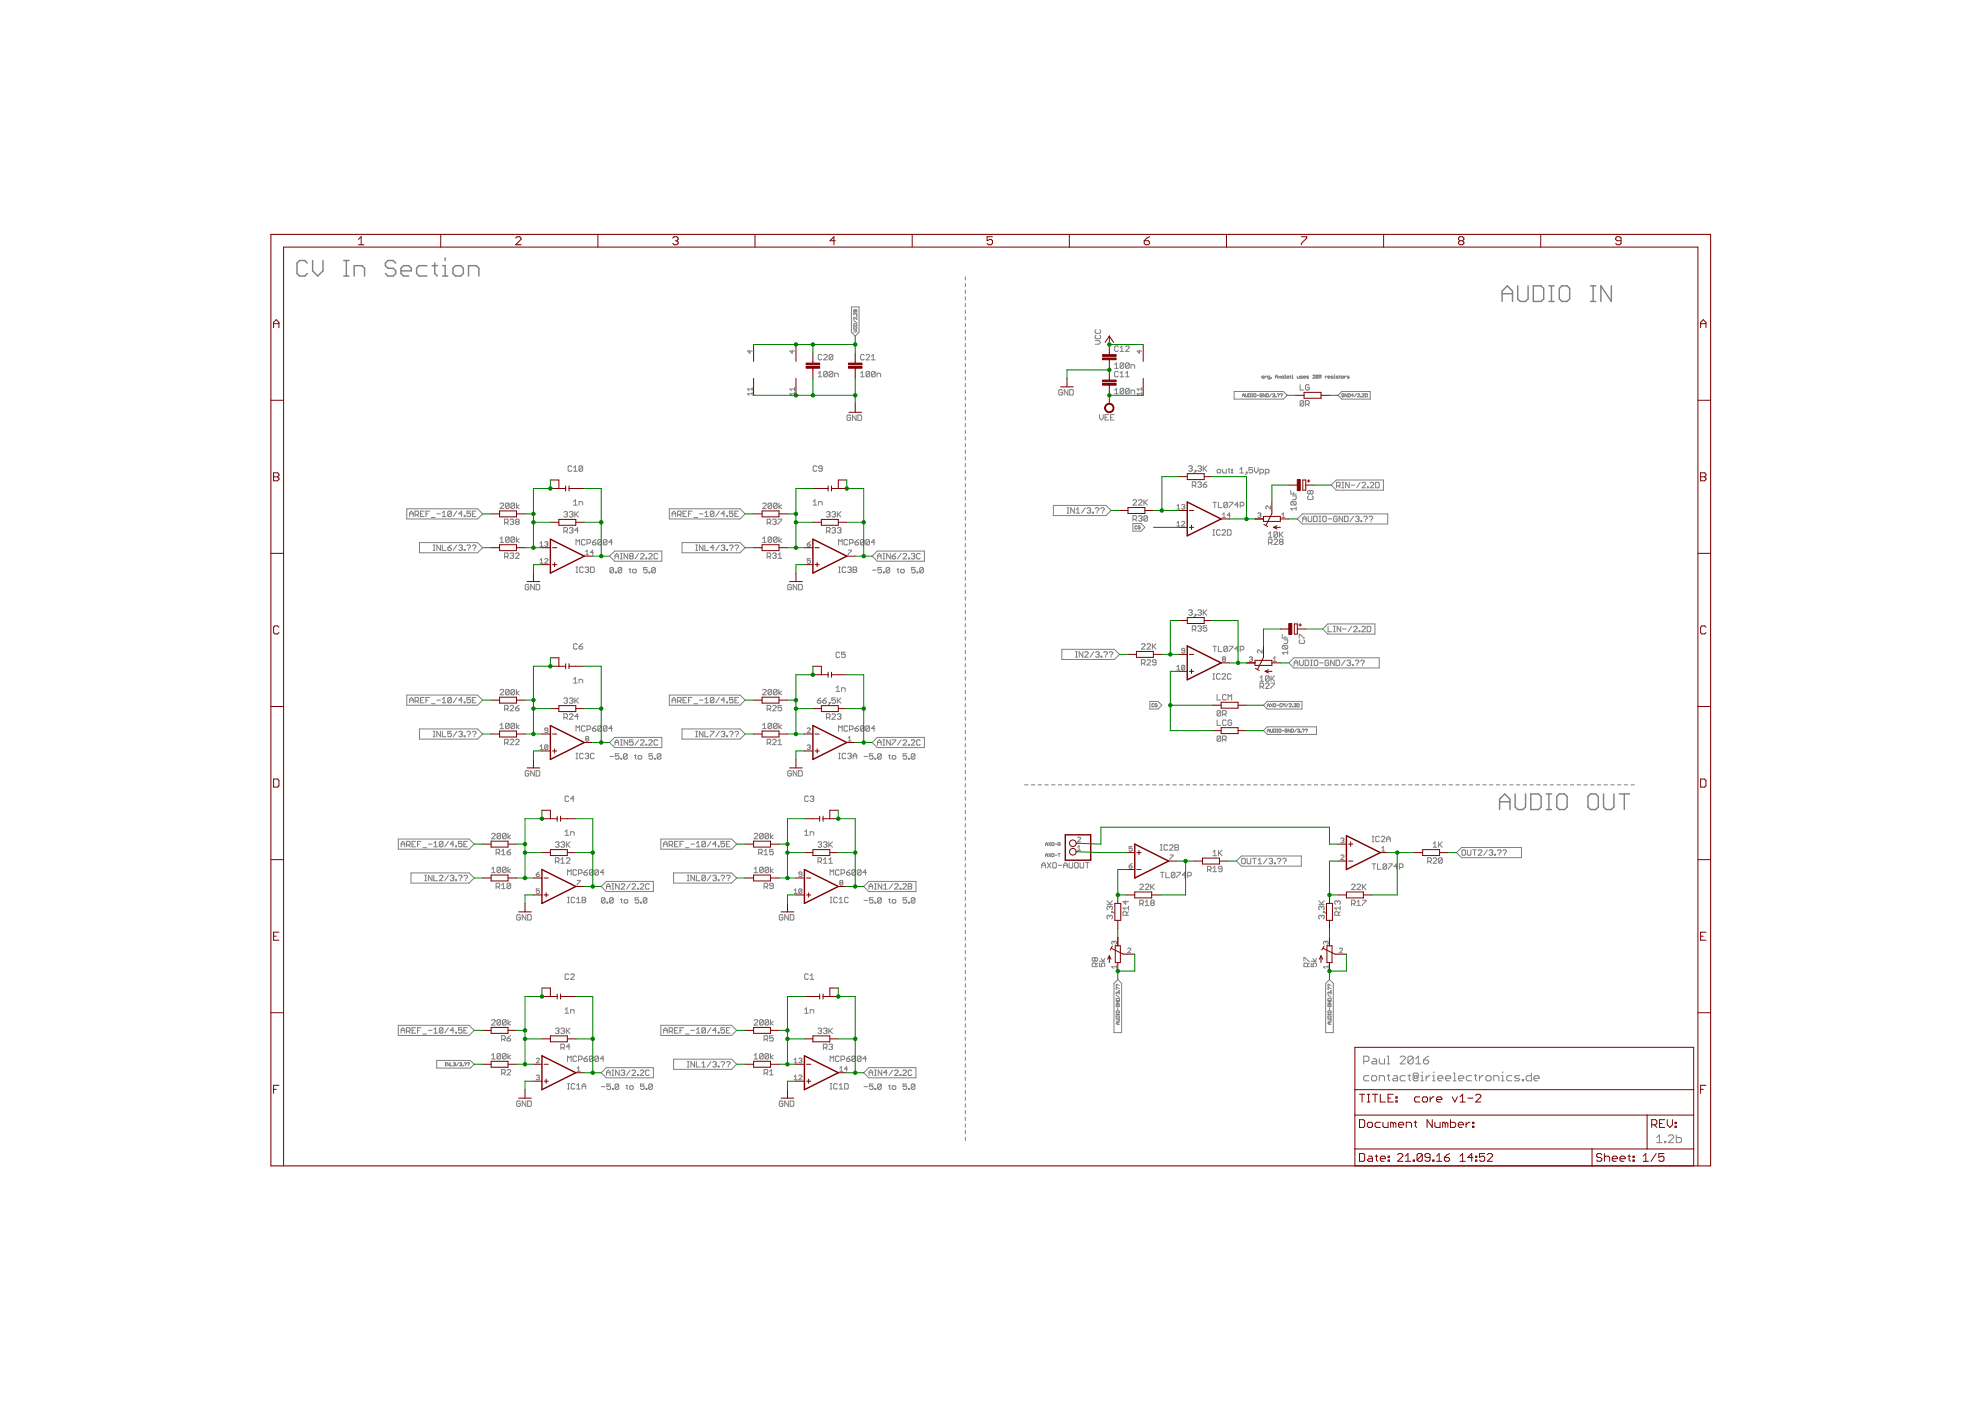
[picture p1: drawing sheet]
<svg xmlns="http://www.w3.org/2000/svg" width="594mm" height="420mm" viewBox="0 0 594 420" stroke-linecap="round" stroke-linejoin="round" font-family="sans-serif">
<g fill="none" stroke="#808080" stroke-width=".3">
<path d="M255.3 92.1h2.3v7.5l-1.1 1.2-1.2-1.2zM256 99h.6l.3 .3-.3 .3h-.6M256 96.2l.9 .6M256.2 92.9l.3 .1 .3-.1 .1 .6h-.9zM256.2 97.1h.6l.1 .6h-.9zM256.2 98h.6l.1 .7h-.9zM256.5 93v.5M256.8 94.8l.1 .1zM256.9 93.8v.6l-.6-.6-.3 .2 .2 .4M256.9 95.2v.6l-.6-.6-.3 .2 .2 .4M289.5 83v1M289.5 85v1"/>
<path d="M289.5 87v1M289.5 89v1M289.5 91v1M289.5 93v1M289.5 95v1M289.5 97v1M289.5 99v1M328.7 98.9l-.3 .2v.6l.3 .3h1.1l.3-.3v-.6l-.3-.2M224.9 105.1v.9l-.7-.7h1.4M225.6 118.1h-1.4l.4 .5M225.6 116.7h-1.4l.4 .5M225.6 116.2v1"/>
<path d="M225.6 117.6v1M237.6 105.1v.9l-.7-.7h1.4M238.3 118.1h-1.4l.4 .5M238.3 116.7h-1.4l.4 .5M238.3 116.2v1M238.3 117.6v1M245.4 113h1.1M245.4 111.9l.5-.5v1.6M246.5 106.6l-.3-.3h-.5l-.3 .3v1.1l.3 .2h.5l.3-.2M247 106.6l.3-.3h.5l.3 .3v.2l-1.1 1.1h1.1M248.1 111.7v1l-.3 .3h-.5l-.3-.3M248.1 111.7l-.3-.3h-.5l-.3 .3v1"/>
<path d="M248.1 111.7l-1.1 1M249.7 111.7v1l-.2 .3h-.6l-.3-.3M249.7 106.6l-.2-.3h-.6l-.3 .3v1.1M249.7 111.7l-.2-.3h-.6l-.3 .3v1M249.7 106.6v1.1l-.2 .2h-.6l-.3-.2M249.7 111.7l-1.1 1M249.7 106.6l-1.1 1.1M250.3 113v-1.1h.8l.3 .3v.8M258.1 113h1.1M258.1 111.9l.5-.5v1.6M259.2 106.6l-.3-.3h-.5l-.3 .3v1.1l.3 .2h.5l.3-.2M259.7 106.6l.3-.3h.5l.3 .3v.2l-1.1 1.1h1.1"/>
<path d="M260.8 111.7v1l-.3 .3h-.5l-.3-.3M260.8 111.7l-.3-.3h-.5l-.3 .3v1M260.8 111.7l-1.1 1M261.3 107.9h1.1M261.3 106.8l.6-.5v1.6M262.4 111.7v1l-.2 .3h-.6l-.3-.3M262.4 111.7l-.2-.3h-.6l-.3 .3v1M262.4 111.7l-1.1 1M263 113v-1.1h.8l.3 .3v.8M289.5 101v1M289.5 103v1M289.5 105v1"/>
<path d="M289.5 107v1M289.5 109v1M289.5 111v1M289.5 113v1M289.5 115v1M289.5 117v1M289.5 119v1M318.6 117.1l-.3-.3h-.5l-.3 .3v1.1l.3 .3h.5l.3-.3v-.5h-.5M320.2 116.8v1.7l-1-1.7v1.7M320.8 116.8h.8l.3 .3v1.1l-.3 .3h-.8zM328.4 102.2h1.1l.6 .5-.6 .5h-1.1M328.7 100.5l-.3 .3v.5l.3 .3h1.1l.3-.3v-.5l-.3-.3"/>
<path d="M334.3 109.4l.5-.6v1.7M334.3 117l.5-.5v1.6M334.3 110.5h1.1M334.3 118.1h1.1M335.4 104l-.3-.2h-.6l-.2 .2v1.1l.2 .3h.6l.3-.3M335.4 111.7l-.3-.3h-.6l-.2 .3v1l.2 .3h.6l.3-.3M335.9 113h1.1M335.9 105.4h1.1M335.9 104.3l.5-.5v1.6M335.9 111.9l.5-.5v1.6M337 109.1v1.1l-.3 .3h-.5l-.3-.3M337 109.1l-.3-.3h-.5l-.3 .3v1.1"/>
<path d="M337 116.7l-.3-.2h-.5l-.3 .2v1.1M337 116.7v1.1l-.3 .3h-.5l-.3-.3M337 109.1l-1.1 1.1M337 116.7l-1.1 1.1M337.5 113h1.1M337.5 104l.3-.2h.5l.3 .2v.3l-1.1 1.1h1.1M337.5 111.9l.6-.5v1.6M338.6 109.1v1.1l-.3 .3h-.5l-.3-.3M338.6 109.1l-.3-.3h-.5l-.3 .3v1.1M338.6 116.7l-.3-.2h-.5l-.3 .2v1.1M338.6 116.7v1.1l-.3 .3h-.5l-.3-.3M338.6 109.1l-1.1 1.1"/>
<path d="M338.6 116.7l-1.1 1.1M339.2 110.5v-1.1h.8l.3 .3v.8M339.2 118.1v-1.1h.8l.3 .3v.8M341.7 105.1v.9l-.7-.7h1.4M342.4 118.1h-1.4l.5 .5M342.4 116.2v1M342.4 117.6v1M342.4 116.7h-1.4l.5 .5M370.1 117.4h14.8l1.1 1.2-1.1 1.1h-14.8zM372.6 119v-.6l.3-.3 .3 .3v.6M372.6 118.6h.6M373.5 118.1l.2 .9 .4-.1v-.8"/>
<path d="M374.5 118.1l.6 .1-.2 .8h-.4zM375.4 118.1h.3M375.4 119h.3M375.5 118.1v.9M376 118.2h.6l-.1 .8-.5-.1zM377 118.6h.6M378.5 118.2h-.6l.1 .8 .5-.1v-.3h-.3M378.6 112.8l.5 .2-.2 .4-.5-.1zM379.3 112.8v.6M379.5 118.1v.9l-.7-.9v.9M379.8 118.1l.6 .1-.2 .8h-.4zM379.8 112.8l-.5 .3"/>
<path d="M380.8 113.4l-.7-.1 .2-.5h.5v.8l-.4 .1M381.1 113.3l.1 .1zM381.3 118.1l-.6 .9M381.6 118.2l.5-.1v.5M381.9 118.6h.2M382.1 118.6v.4l-.5-.1M382.5 113.4v-.6l.3-.3 .3 .3v.6M382.5 113h.6M382.6 118.9l.1 .1zM383 118.2h.7l-.4 .5M383.3 118.9v.1M383.4 112.8l.6 .6"/>
<path d="M384 118.2h.6l-.3 .5M384 112.8l-.6 .6M384.3 118.9v.1M384.3 113l.5-.2 .2 .5-.5 .1zM385.3 113.4h.3M385.3 112.5h.1v.9M386.1 112.8l.4 .2-.1 .4-.5-.1zM386.8 112.8h.4M387 112.6l.2 .8M387.5 113.4h.3M387.5 112.8l.1 .6M387.6 112.3v.2"/>
<path d="M389 112.8l.2 .6h.5v-.6M389.9 115.4v1.6h1.1M390.6 112.8l-.6 .2 .6 .3-.6 .1M390.9 113.1h.6l-.1-.3-.5 .2 .2 .4h.3M392.5 112.8l-.7 .2 .7 .3-.7 .1M392.6 115.6l-.3-.2h-.5l-.3 .2v1.1l.3 .3h.5l.3-.3v-.5h-.5M393.7 112.6h.6l-.6 .8h.6M395.3 112.6v.7h-.7M395.3 112.6h-.7v.7M395.3 112.6l-.7 .7M395.6 113.1h.4l.2-.5-.6-.1v.9M395.9 113.1l.3 .3"/>
<path d="M397.4 112.8v.6M397.9 112.8l-.5 .3M398.2 113.1h.6l-.1-.3-.5 .2 .2 .4h.3M399.8 112.8h-.5v.3l.5 .2-.6 .1M400.1 113.4h.3M400.1 112.8h.2v.6M400.3 112.3v.2M401.2 118.6l1.2-1.2h8.5v2.3h-8.5zM401.3 112.8l-.6 .2 .6 .3-.6 .1M401.7 112.8h.3M401.8 112.6l.2 .8M402.3 113l.4-.2 .2 .5-.5 .1z"/>
<path d="M403.1 118.2h-.7v.7l.5 .1 .2-.4h-.4M403.2 112.8v.6M403.7 112.8l-.5 .3M404 118.1v.9l-.6-.9v.9M404.3 118.1l.6 .1-.1 .8h-.5zM404.6 112.8l-.6 .2 .6 .3-.6 .1M405.8 118.6h-.6l.5-.5v.9M406.8 118.1l-.6 .9M407.1 118.2h.6l-.6 .8h.6M408 118.9l.2 .1zM408.5 118.2h.6l-.6 .8h.6M409.4 118.1l.7 .1-.2 .8h-.5z"/>
<path d="M171.4 140l-.2-.3h-.6l-.2 .3v1.1l.2 .2h.6l.2-.2M174.7 140l-.2-.3h-.6l-.2 .3v1.1M174.7 140v1.1l-.2 .2h-.6l-.2-.2M174.7 140l-1 1.1M244.9 140l-.2-.3h-.6l-.2 .3v1.1l.2 .2h.6l.2-.2M255.1 124.7l-.3-.2h-.5l-.3 .2v1.1l.3 .3h.5l.3-.3v-.5h-.5M256.7 124.5v1.6l-1-1.6v1.6M257.3 124.5h.8l.3 .2v1.1l-.3 .3h-.8zM289.5 121v1M289.5 123v1M289.5 125v1M289.5 127v1"/>
<path d="M289.5 129v1M289.5 131v1M289.5 133v1M289.5 135v1M289.5 137v1M289.5 139v1M329.7 124.3v1.1l.6 .6 .5-.6v-1.1M331.4 125.2h.5M332.5 124.3h-1.1v1.7h1.1M333 125.2h.6M334.1 124.3h-1.1v1.7h1.1M356.5 140l.2-.3h.6l.2 .3-.2 .5"/>
<path d="M359.2 140l.3-.3h.5l.3 .3-.3 .5M360.8 139.7v1.6M361.9 139.7l-1.1 1.1M391 120.4l-.3-.3h-.5l-.3 .3v1.1M391 120.4v1.1l-.3 .3h-.5l-.3-.3M391 120.4l-1.1 1.1M391.5 121.2h.8l.3-.2v-.6l-.3-.3h-.8v1.7M392.1 121.2l.5 .6M122 152.6h21.2l1.5 1.5-1.5 1.5h-21.2zM122.8 154.9v-1.1l.6-.5 .5 .5v1.1M122.8 154.1h1.1M124.5 154.4h.8l.2-.3v-.5l-.2-.3h-.8v1.6"/>
<path d="M125 154.4l.5 .5M126.1 154.1h.5M127.2 153.3h-1.1v1.6h1.1M127.7 154.1h.6M128.8 153.3h-1.1v1.6M129.4 155.2h1.1M131 154.1h1.1M132.7 153.8l.5-.5v1.6M132.7 154.9h1M135.4 153.6l-.3-.3h-.5l-.3 .3v1M135.4 153.6v1l-.3 .3h-.5l-.3-.3M135.4 153.6l-1.1 1"/>
<path d="M137 153.3l-1.1 1.6M138.6 154.1h-1l.8-.8v1.6M139.2 154.6h.3v.3h-.3zM141.1 153.3h-1.1v.8l.5-.3 .6 .3v.5l-.3 .3h-.5l-.3-.3M141.6 154.1h.6M142.7 153.3h-1.1v1.6h1.1M150 151.2l.2-.3h.6l.2 .3v.2l-1 1.1h1M151.3 156.8h.8l.3-.3v-.5l-.3-.3h-.8v1.6M151.9 156.8l.5 .5M152.7 151.2l-.3-.3h-.5l-.3 .3v1M152.7 151.2v1l-.3 .3h-.5l-.3-.3M152.7 151.2l-1.1 1"/>
<path d="M153 156l.2-.3h.6l.3 .3-.3 .5M153.5 156.5h.3M153.8 156.5l.3 .3-.3 .5h-.6l-.2-.3M154.3 151.2l-.2-.3h-.6l-.3 .3v1M154.3 151.2v1l-.2 .3h-.6l-.3-.3M154.3 151.2l-1.1 1M154.9 150.9v1.6M154.9 156.5l-.3-.3 .3-.5h.5l.3 .3-.3 .5M154.9 156.5l-.3 .3 .3 .5h.5l.3-.3-.3-.5M154.9 156.5h.5M155.7 151.4l-.8 .6 .8 .5M169.1 153.7l.3-.3h.5l.3 .3-.3 .5"/>
<path d="M169.1 159.3h.8l.3-.3v-.5l-.3-.3h-.8v1.7M169.7 154.2h.2M169.7 159.3l.5 .6M169.9 154.2l.3 .3-.3 .5h-.5l-.3-.2M170.7 153.7l.3-.3h.6l.2 .3-.2 .5M170.7 158.5l.3-.3h.6l.2 .3-.2 .5M171.3 154.2h.3M171.3 159h.3M171.6 159l.2 .3-.2 .6h-.6l-.3-.3M171.6 154.2l.2 .3-.2 .5h-.6l-.3-.2M172 141.3h1.1M172 151.5h1.1"/>
<path d="M172 150.4l.6-.5v1.6M172 140.3l.6-.6v1.6M172.4 153.4v1.6M172.7 154.2l.8 .8M173.5 153.4l-1.1 1.1M173.5 159h-1.1l.8-.8v1.7M173.7 151.5v-1.1h.8l.2 .3v.8M200.7 152.6h21.2l1.6 1.5-1.6 1.5h-21.2zM201.5 154.9v-1.1l.6-.5 .5 .5v1.1M201.5 154.1h1.1M203.2 154.4h.8l.3-.3v-.5l-.3-.3h-.8v1.6M203.7 154.4l.6 .5"/>
<path d="M204.8 154.1h.6M205.9 153.3h-1.1v1.6h1.1M206.5 154.1h.5M207.5 153.3h-1v1.6M208.1 155.2h1.1M209.7 154.1h1.1M211.4 153.8l.5-.5v1.6M211.4 154.9h1M214.1 153.6l-1.1 1M214.1 153.6l-.3-.3h-.5l-.3 .3v1M214.1 153.6v1l-.3 .3h-.5l-.3-.3M215.7 153.3l-1 1.6"/>
<path d="M217.4 154.1h-1.1l.8-.8v1.6M217.9 154.6h.3v.3h-.3zM219.8 153.3h-1.1v.8l.6-.3 .5 .3v.5l-.2 .3h-.6l-.3-.3M220.4 154.1h.5M221.5 153.3h-1.1v1.6h1.1M228.7 151.2l.3-.3h.5l.3 .3v.2l-1.1 1.1h1.1M230.1 156.8h.8l.2-.3v-.5l-.2-.3h-.8v1.6M230.6 156.8l.5 .5M231.4 151.2l-.3-.3h-.5l-.3 .3v1M231.4 151.2v1l-.3 .3h-.5l-.3-.3M231.4 151.2l-1.1 1M231.7 156l.3-.3h.5l.3 .3-.3 .5"/>
<path d="M232.2 156.5h.3M232.5 156.5l.3 .3-.3 .5h-.5l-.3-.3M233 151.2l-.2-.3h-.6l-.2 .3v1M233 151.2v1l-.2 .3h-.6l-.2-.3M233 151.2l-1 1M233.3 155.7h1.1v.3l-1.1 1v.3M233.6 150.9v1.6M234.4 151.4l-.8 .6 .8 .5M243.9 151.5h1M243.9 150.4l.5-.5v1.6M245.5 151.5v-1.1h.8l.3 .3v.8M246.6 140.5h-.8l-.3-.2 .3-.6h.5l.3 .3v1.1l-.3 .2h-.5l-.3-.2"/>
<path d="M247.8 153.7l.3-.3h.5l.3 .3-.3 .5M247.8 159.3h.8l.3-.3v-.5l-.3-.3h-.8v1.7M248.4 154.2h.2M248.4 159.3l.5 .6M248.6 154.2l.3 .3-.3 .5h-.5l-.3-.2M249.5 153.7l.2-.3h.6l.2 .3-.2 .5M249.5 158.5l.2-.3h.6l.2 .3-.2 .5M250 154.2h.3M250 159h.3M250.3 154.2l.2 .3-.2 .5h-.6l-.2-.2M250.3 159l.2 .3-.2 .6h-.6l-.2-.3M251.1 153.4v1.6"/>
<path d="M251.1 158.5l.3-.3h.5l.3 .3-.3 .5M251.4 154.2l.8 .8M251.7 159h.2M251.9 159l.3 .3-.3 .6h-.5l-.3-.3M252.2 153.4l-1.1 1.1M289.5 141v1M289.5 143v1M289.5 145v1M289.5 147v1M289.5 149v1M289.5 151v1M289.5 153v1"/>
<path d="M289.5 155v1M289.5 157v1M289.5 159v1M315.9 151.6h15.8l1.5 1.5-1.5 1.5h-15.8zM320 152.3h.5M320 153.9h.5M320.3 152.3v1.6M322.2 152.3v1.6l-1.1-1.6v1.6M322.7 152.8l.6-.5v1.6M322.7 153.9h1.1M325.5 152.3l-1.1 1.6M326 152.5l.3-.2h.5l.3 .2-.3 .6"/>
<path d="M326.5 153.1h.3M326.8 153.1l.3 .3-.3 .5h-.5l-.3-.3M327.6 153.6h.3v.3h-.3zM328.5 152.5l.2-.2h.6l.2 .2v.3l-.5 .6M329 153.6v.3M330.1 152.5l.3-.2h.5l.3 .2v.3l-.6 .6M330.6 153.6v.3M339.7 157h2.5l1.1 1.2-1.1 1.1h-2.5zM339.8 155.7h.8l.3-.2v-.6l-.3-.2h-.8v1.6M339.8 150.1l.2-.2h.6l.3 .2v.3l-1.1 1.1h1.1M340.3 155.7l.6 .6M341 157.9l-.2-.2-.4 .2 .1 .7 .5-.1"/>
<path d="M341.4 150.1l.3-.2h.5l.3 .2v.3l-1.1 1.1h1.1M341.4 154.9l.3-.2h.5l.3 .2-.3 .6M341.9 157.9l-.1-.2-.5 .2v.6l.5 .1 .1-.4h-.3M341.9 155.5h.3M342.2 155.5l.3 .2-.3 .6h-.5l-.3-.3M343 149.9v1.6M343.3 150.7l.8 .8M344.1 154.9l-.2-.2h-.6l-.3 .2v1.1M344.1 154.9v1.1l-.2 .3h-.6l-.3-.3M344.1 149.9l-1.1 1M344.1 154.9l-1.1 1.1M352.9 156.8l.5-.4v1.4"/>
<path d="M352.9 151.7l.5-.4v1.4M352.9 152.7h1M352.9 157.8h1M354.4 151.5l.6-.2 .3 .2-.3 .5M354.4 156.6l.2-.2 .7 .2-.9 1.2h.9M354.8 152h.2M355 152l.3 .2-.3 .5-.6-.3M357 140.5h.3M357.3 140.5l.2 .3-.2 .5h-.6l-.2-.2M357.5 145.6h.9l.2-.3v-.5l-.2-.3h-.9v1.6M358.1 145.6l.5 .5M358.4 141.1h.2v.2h-.2z"/>
<path d="M358.6 141.3l-.5 .6M359.2 144.8l.3-.3h.5l.3 .3-.3 .5M359.7 140.5h.3M359.7 145.3h.3M360 140.5l.3 .3-.3 .5h-.5l-.3-.2M360 145.3l.3 .3-.3 .5h-.5l-.3-.2M360.8 145.3h.8l.3 .6-.3 .2h-.5l-.3-.2zM361.1 140.5l.8 .8M361.9 144.5l-1.1 .8M363.7 150.6h1.1M363.7 158.9h.6M364 158.9v1.6"/>
<path d="M364.3 150.6v1.7M365.3 140.8h.5l.3 .2v.6l-.3 .2h-.5l-.3-.2v-.6zM365.4 150.6v1.7h1.1M365.9 159.2l-.3-.3h-.5l-.3 .3v1l.3 .3h.5l.3-.3M366.5 159.2l.2-.3h.6l.2 .3v.2l-1 1.1h1M366.6 155.2h.9M366.6 154.3l.5-.5v1.4M366.6 140.8v.8l.3 .2h.8v-1M368.1 150.9l-.3-.3h-.5l-.3 .3v1.1M368.1 150.9v1.1l-.3 .3h-.5l-.3-.3M368.1 158.9h.8l.3 .3v1l-.3 .3h-.8zM368.1 150.9l-1.1 1.1"/>
<path d="M368.3 140.8h.5M368.6 140.5v1.1l.2 .2M368.6 150.6h1.1v.3l-1.1 1.1v.3M369 154.5h-1l.7-.7v1.4M369.4 140.8h.2v.2h-.2zM369.4 141.6h.2v.2h-.2zM371.4 151.4h-1.1l.8-.8v1.7M371.8 140.8l.6-.6v1.6M371.8 141.8h1.1M371.9 151.7h.8l.3-.3v-.5l-.3-.3h-.8v1.7M373.7 141.6h.3v.2h-.3zM374 141.8l-.5 .6"/>
<path d="M375.6 140.2h-1.1v.8l.9-.2 .2 .2v.6l-.2 .2h-.6l-.3-.2M376.2 140.2v1.1l.5 .5 .6-.5v-1.1M377.2 154.1l.7-.3 .2 .3-.2 .4M377.7 154.5h.2M377.8 141.8h.8l.3-.2v-.6l-.3-.2h-.8v1.6M377.9 154.5l.2 .2-.2 .5-.7-.2M379.5 141.8h.8l.3-.2v-.6l-.3-.2h-.8v1.6M381 151.7v1l-.9-1-.5 .3 .3 .7M383.1 159.8v1.1l-.2 .2h-.6l-.3-.2M383.1 159.8l-.2-.3h-.6l-.3 .3v1.1M383.1 159.8l-1.1 1.1M383.7 159.5v1.6"/>
<path d="M384.4 154.3l.5-.5v1.4M384.4 155.2h.9M384.8 159.5l-1.1 1.1M387.1 147.1v1.1h1.6M387.3 150.4h1.1l.3 .2v.6l-.3 .2M387.3 150.4l-.2 .2v.6l.2 .2h1.1M387.3 150.4l1.1 1M387.6 148.7h1.1v.8l-.3 .3h-.8M387.9 147.6v.6M388.7 152.5h-1.6l.5 .6M388.7 152v1.1M389 155.6l1.6-1.5h25.6v3h-25.6z"/>
<path d="M390.7 155.6h1M390.7 156.4v-1l.5-.6 .5 .6v1M392.3 154.8v1.4l.3 .2h.5l.3-.2v-1.4M392.4 148.7l-.2 .3v.5l.2 .3h1.1l.3-.3v-.5l-.3-.3M393 147.4l-.3-.3-.5 .3v.5l.2 .3 .6-.3M393 147.4l.2-.3 .6 .3v.5l-.3 .3-.5-.3M393 147.4v.5M393.9 154.8h.8l.3 .3v1.1l-.3 .2h-.8zM395.6 156.4h.5M395.6 154.8h.5M395.8 154.8v1.6M396.9 154.8h.6l.2 .3v1.1l-.2 .2h-.6l-.2-.2v-1.1z"/>
<path d="M398.3 155.6h1.1M399.2 145.5l1.5-1.5h14.2v3h-14.2zM400.8 145.7h.8l.3-.2v-.6l-.3-.2h-.8v1.6M401 155.1l-.3-.3h-.5l-.3 .3v1.1l.3 .2h.5l.3-.2v-.6h-.5M401.4 145.7l.5 .6M402.4 144.7h.6M402.4 146.3h.6M402.7 154.8v1.6l-1.1-1.6v1.6M402.7 144.7v1.6M403.2 154.8h.8l.3 .3v1.1l-.3 .2h-.8zM404.6 144.7v1.6l-1.1-1.6v1.6M405.2 145.5h1.1"/>
<path d="M405.9 154.8l-1.1 1.6M406.5 155.1l.2-.3h.6l.3 .3-.3 .5M407 155.6h.3M407.3 155.6l.3 .3-.3 .5h-.6l-.2-.2M407.9 144.7l-1.1 1.6M408.1 156.2h.3v.2h-.3zM408.5 144.9l.2-.2h.6l.2 .2v.3l-1 1.1h1M408.9 155.1l.3-.3h.5l.3 .3v.3l-.5 .5M409.5 156.2v.2M410.1 146h.3v.3h-.3zM410.6 155.1l.2-.3h.6l.2 .3v.3l-.5 .5M410.9 144.9l.3-.2h.5l.3 .2v.3l-1.1 1.1h1.1"/>
<path d="M411.1 156.2v.2M412.5 144.7h.9l.2 .2v1.1l-.2 .3h-.9zM125.8 162.7h17.4l1.5 1.6-1.5 1.5h-17.4zM129.9 163.4h.6M129.9 165.1h.6M130.2 163.4v1.7M132.1 163.4v1.7l-1.1-1.7v1.7M132.7 163.4v1.7h1M134.3 164.3h.8l.3 .5-.3 .3h-.5l-.3-.3zM135.4 163.4l-1.1 .9M137 163.4l-1.1 1.7M137.6 163.7l.2-.3h.6l.2 .3-.2 .6"/>
<path d="M138.1 164.3h.3M138.4 164.3l.2 .2-.2 .6h-.6l-.2-.3M139.2 164.8h.3v.3h-.3zM140 163.7l.3-.3h.5l.3 .3v.3l-.6 .5M140.5 164.8v.3M141.6 163.7l.3-.3h.6l.2 .3v.3l-.5 .5M142.2 164.8v.3M150 161.6l.5-.6v1.7M150 162.7h1M151.3 166.9h.8l.3-.3v-.5l-.3-.3h-.8v1.7M151.9 166.9l.5 .6M152.7 161.3l-.3-.3h-.5l-.3 .3v1.1"/>
<path d="M152.7 161.3v1.1l-.3 .3h-.5l-.3-.3M152.7 161.3l-1.1 1.1M153 166.1l.2-.3h.6l.3 .3-.3 .5M153.5 166.6h.3M153.8 166.6l.3 .3-.3 .6h-.6l-.2-.3M154.3 161.3l-.2-.3h-.6l-.3 .3v1.1M154.3 161.3v1.1l-.2 .3h-.6l-.3-.3M154.3 161.3l-1.1 1.1M154.6 166.1l.3-.3h.5l.3 .3v.3l-1.1 1.1h1.1M154.9 161v1.7M155.7 161.6l-.8 .5 .8 .6M158.6 175.5l-.3-.2h-.5l-.3 .2v1.1l.3 .3h.5l.3-.3v-.5h-.5"/>
<path d="M160.2 175.3v1.6l-1-1.6v1.6M160.8 175.3h.8l.3 .2v1.1l-.3 .3h-.8zM161.9 163.9h1M161.9 168.9h1M161.9 162.9l.5-.4v1.4M161.9 168l.5-.5v1.4M163.3 167.8l.3-.3 .7 .3-1 1.1h1M163.3 162.7l.8-.2 .2 .2-.2 .5M163.8 163.2h.3M164.1 163.2l.2 .2-.2 .5-.8-.3M172.7 163.4v-1.6l.6 .5 .5-.5v1.6M172.7 171.7h.6"/>
<path d="M172.7 170.1h.6M173 170.1v1.6M174.9 170.3l-.3-.2h-.5l-.3 .2v1.1l.3 .3h.5l.3-.3M175.5 162.1l-.3-.3h-.6l-.2 .3v1.1l.2 .2h.6l.3-.2M175.5 170.3l.2-.2h.6l.3 .2-.3 .6M175.6 165.5l.5-.5v1.4M175.6 166.4h1M176 162.9h.8l.3-.3v-.5l-.3-.3h-.8v1.6M176 170.9h.3M176.3 170.9l.3 .2-.3 .6h-.6l-.2-.3M177.1 170.1h.8l.3 .2v1.1l-.3 .3h-.8zM177.7 162.6h.8l.2 .6-.2 .2h-.6l-.2-.2z"/>
<path d="M178 165.7h-1l.7-.7v1.4M178.7 161.8l-1 .8M180.4 162.1v1.1l-.3 .2h-.5l-.3-.2M180.4 162.1l-.3-.3h-.5l-.3 .3v1.1M180.4 162.1l-1.1 1.1M182 162.1l-.3-.3h-.5l-.3 .3v1.1M182 162.1v1.1l-.3 .2h-.5l-.3-.2M182 162.1l-1.1 1.1M183.6 162.6h-1l.8-.8v1.6M184 170.5l-.3-.3h-.5l-.3 .3v1M184 170.5v1l-.3 .3h-.5l-.3-.3M184 170.5l-1.1 1"/>
<path d="M184.3 165.3h14.2v3h-14.2l-1.5-1.5zM184.4 167.6v-1.1l.6-.5 .5 .5v1.1M184.4 166.8h1.1M184.5 171.5h.3v.3h-.3zM186.1 167.6h.5M186.1 166h.5M186.3 166v1.6M186.4 170.5v1l-.2 .3h-.6l-.2-.3M186.4 170.5l-.2-.3h-.6l-.2 .3v1M186.4 170.5l-1 1M188.2 166v1.6l-1-1.6v1.6M188.6 170.7h.6"/>
<path d="M188.9 170.5v1l.3 .3M189.1 166.8l-.3 .3 .3 .5h.5l.3-.3-.3-.5M189.1 166.8l-.3-.3 .3-.5h.5l.3 .3-.3 .5M189.1 166.8h.5M189.7 171l.3-.3h.5l.3 .3v.5l-.3 .3h-.5l-.3-.3zM191.5 166l-1.1 1.6M192.1 166.3l.2-.3h.6l.2 .3v.2l-1 1.1h1M193.7 167.3h.3v.3h-.3zM194.1 170.2h-1.1v.8l.8-.3 .3 .3v.5l-.3 .3h-.5l-.3-.3M194.5 166.3l.3-.3h.5l.3 .3v.2l-1.1 1.1h1.1M194.6 171.5h.3v.3h-.3zM196.5 170.5v1l-.2 .3h-.6l-.2-.3"/>
<path d="M196.5 170.5l-.2-.3h-.6l-.2 .3v1M196.5 170.5l-1 1M197.3 166.3l-.3-.3h-.6l-.2 .3v1l.2 .3h.6l.3-.3M204.5 162.7h17.4l1.6 1.6-1.6 1.5h-17.4zM208.6 163.4h.6M208.6 165.1h.6M208.9 163.4v1.7M210.8 163.4v1.7l-1.1-1.7v1.7M211.4 163.4v1.7h1M214.1 164.3h-1.1l.8-.9v1.7M215.7 163.4l-1 1.7M216.3 163.7l.3-.3h.5l.3 .3-.3 .6"/>
<path d="M216.8 164.3h.3M217.1 164.3l.3 .2-.3 .6h-.5l-.3-.3M217.9 164.8h.3v.3h-.3zM218.7 163.7l.3-.3h.6l.2 .3v.3l-.5 .5M219.3 164.8v.3M220.4 163.7l.2-.3h.6l.3 .3v.3l-.6 .5M220.9 164.8v.3M228.7 162.7h1.1M228.7 161.6l.5-.6v1.7M230.1 166.9h.8l.2-.3v-.5l-.2-.3h-.8v1.7M230.6 166.9l.5 .6M231.4 161.3l-.3-.3h-.5l-.3 .3v1.1"/>
<path d="M231.4 161.3v1.1l-.3 .3h-.5l-.3-.3M231.4 161.3l-1.1 1.1M231.7 166.1l.3-.3h.5l.3 .3-.3 .5M232.2 166.6h.3M232.5 166.6l.3 .3-.3 .6h-.5l-.3-.3M233 161.3l-.2-.3h-.6l-.2 .3v1.1M233 161.3v1.1l-.2 .3h-.6l-.2-.3M233 161.3l-1 1.1M233.3 167.5h1.1M233.3 166.4l.6-.6v1.7M233.6 161v1.7M234.4 161.6l-.8 .5 .8 .6"/>
<path d="M237.3 175.5l-.3-.2h-.5l-.3 .2v1.1l.3 .3h.5l.3-.3v-.5h-.5M239 175.3v1.6l-1.1-1.6v1.6M239.5 175.3h.8l.3 .2v1.1l-.3 .3h-.8zM242.1 163.2h.7l.2 .4-.7 .3zM243 167.5h-.9v.7l.4-.2 .5 .2-.2 .7-.7-.2M243 162.5l-.9 .7M251.5 163.4v-1.6l.5 .5 .6-.5v1.6M251.5 171.7h.5M251.5 170.1h.5M251.8 170.1v1.6M253.7 170.3l-.3-.2h-.6l-.2 .2v1.1l.2 .3h.6l.3-.3M254.2 162.1l-.3-.3h-.5l-.3 .3v1.1l.3 .2h.5l.3-.2"/>
<path d="M254.2 170.3l.3-.2h.5l.3 .2-.3 .6M254.4 165h.9l-.9 1.4M254.7 162.9h.9l.2-.3v-.5l-.2-.3h-.9v1.6M254.7 170.9h.3M255 170.9l.3 .2-.3 .6h-.5l-.3-.3M255.8 170.1h.8l.3 .2-.3 .6 .3 .5-.3 .3h-.8zM255.8 170.9h.8M256.4 162.6h.8l.3 .6-.3 .2h-.5l-.3-.2zM257.5 161.8l-1.1 .8M259.1 162.1l-.3-.3h-.5l-.3 .3v1.1M259.1 162.1v1.1l-.3 .2h-.5l-.3-.2M259.1 162.1l-1.1 1.1"/>
<path d="M260.8 162.1v1.1l-.3 .2h-.6l-.2-.2M260.8 162.1l-.3-.3h-.6l-.2 .3v1.1M260.8 162.1l-1.1 1.1M261.6 171h1.1M262.4 162.6h-1.1l.8-.8v1.6M263.1 165.3h14.1v3h-14.1l-1.5-1.5zM263.2 167.6v-1.1l.5-.5 .5 .5v1.1M263.2 166.8h1M264.4 170.2h-1.1v.8l.5-.3 .6 .3v.5l-.3 .3h-.6l-.2-.3M264.8 167.6h.5M264.8 166h.5M264.9 171.5h.3v.3h-.3z"/>
<path d="M265.1 166v1.6M266.8 170.5l-.3-.3h-.5l-.3 .3v1M266.8 170.5v1l-.3 .3h-.5l-.3-.3M266.8 170.5l-1.1 1M267 166v1.6l-1.1-1.6v1.6M267.5 166.8h.8l.3 .5-.3 .3h-.5l-.3-.3zM268.6 166l-1.1 .8M269 170.7h.5M269.3 170.5v1l.2 .3M270.1 171l.3-.3h.5l.3 .3v.5l-.3 .3h-.5l-.3-.3zM270.2 166l-1 1.6M270.8 166.3l.3-.3h.5l.3 .3v.2l-1.1 1.1h1.1"/>
<path d="M272.4 167.3h.3v.3h-.3zM273.3 166.3l.2-.3h.6l.2 .3-.2 .5M273.8 166.8h.3M274.1 166.8l.2 .3-.2 .5h-.6l-.2-.3M274.4 170.2h-1v.8l.5-.3 .5 .3v.5l-.2 .3h-.6l-.2-.3M275 171.5h.3v.3h-.3zM276 166.3l-.3-.3h-.5l-.3 .3v1l.3 .3h.5l.3-.3M276.9 170.5l-.3-.3h-.5l-.3 .3v1M276.9 170.5v1l-.3 .3h-.5l-.3-.3M276.9 170.5l-1.1 1M289.5 161v1M289.5 163v1"/>
<path d="M289.5 165v1M289.5 167v1M289.5 169v1M289.5 171v1M289.5 173v1M289.5 175v1M289.5 177v1M289.5 179v1M363.7 160.5h.6M380.4 162.8h.8l.3-.3v-.6l-.3-.2h-.8v1.6M380.4 160.1l.6-.6v1.6M380.4 161.1h1.1"/>
<path d="M381 162.8l.5 .5M382 161.9l.3-.2h.6l.2 .2v.3l-1.1 1.1h1.1M384 162.5l-.3 .3 .3 .5h.5l.3-.3-.3-.5M384 162.5l-.3-.3 .3-.5h.5l.3 .2-.3 .6M384 160.3l.8 .8M384 162.5h.5M173.1 193.3l-.3-.3h-.5l-.3 .3v1.1l.3 .3h.5l.3-.3M173.7 193.8h.8l.2 .6-.2 .3h-.6l-.2-.3zM174.7 193l-1 .8M251.8 195.9l-.3-.3h-.5l-.3 .3v1l.3 .3h.5l.3-.3M253.5 195.6h-1.1v.8l.5-.3 .6 .3v.5l-.3 .3h-.6l-.2-.3M289.5 181v1"/>
<path d="M289.5 183v1M289.5 185v1M289.5 187v1M289.5 189v1M289.5 191v1M289.5 193v1M289.5 195v1M289.5 197v1M289.5 199v1M318.4 194.7h15.8l1.5 1.6-1.5 1.5h-15.8zM322.5 195.5h.6M322.5 197.1h.6"/>
<path d="M322.8 195.5v1.6M324.7 195.5v1.6l-1.1-1.6v1.6M325.3 195.7l.2-.2h.6l.2 .2v.3l-1 1.1h1M328 195.5l-1.1 1.6M328.5 195.7l.3-.2h.6l.2 .2-.2 .6M329.1 196.3h.3M329.4 196.3l.2 .2-.2 .6h-.6l-.3-.3M330.2 196.8h.3v.3h-.3zM331 195.7l.3-.2h.5l.3 .2-.6 .8M331.5 196.8v.3M332.6 195.7l.3-.2h.5l.3 .2-.5 .8M333.2 196.8v.3"/>
<path d="M342.3 193.3l.3-.3h.5l.3 .3v.3l-1.1 1.1h1.1M342.3 198.9h.8l.3-.3v-.5l-.3-.3h-.8v1.7M342.9 198.9l.5 .6M344 193.3l.2-.3h.6l.2 .3v.3l-1 1.1h1M344 198.1l.2-.3h.6l.2 .3v.3l-1 1.1h1M345.6 193v1.7M345.9 193.8l.8 .9M346.7 198.6h-.8l-.3-.2 .3-.6h.5l.3 .3v1.1l-.3 .3h-.5l-.3-.3M346.7 193l-1.1 1.1M352.9 200l.5-.5v1.4M355.3 195.1h-.7l-.2-.2 .2-.5 .7 .3v.9l-.3 .2-.6-.2M355.3 199.7v1l-.3 .2-.6-.2"/>
<path d="M355.3 199.7l-.7-.2-.2 .2v1M355.3 199.7l-.9 1M356.5 183.2l.2-.3h.6l.2 .3-.2 .5M357 183.7h.3M357.3 183.7l.2 .3-.2 .5h-.6l-.2-.3M357.5 188.8h.9l.2-.3v-.6l-.2-.2h-.9v1.6M358.1 188.8l.5 .5M358.4 184.2h.2v.3h-.2zM358.6 184.5l-.5 .5M359.2 183.2l.3-.3h.5l.3 .3-.3 .5M359.2 187.9l.3-.2h.5l.3 .2-.3 .6M359.7 183.7h.3"/>
<path d="M359.7 188.5h.3M360 183.7l.3 .3-.3 .5h-.5l-.3-.3M360 188.5l.3 .3-.3 .5h-.5l-.3-.3M360.8 182.9v1.6M361.1 183.7l.8 .8M361.9 187.7h-1.1v.8l.6-.3 .5 .3v.5l-.3 .3h-.5l-.3-.3M361.9 182.9l-1.1 1.1M363.7 193.8h1.1M364.3 193.8v1.6M365.4 193.8v1.6h1.1M366.8 197.7l-.2-.3 .2-.4 .7 .2-.2 .5M366.8 197.7l-.2 .2 .2 .5 .7-.3-.2-.4"/>
<path d="M366.8 197.7h.5M368.1 194.1l-.3-.3h-.5l-.3 .3v1.1M368.1 194.1v1.1l-.3 .2h-.5l-.3-.2M368.1 194.1l-1.1 1.1M368.6 193.8h1.1v.3l-1.1 1.1v.2M371.4 194.6h-1.1l.8-.8v1.6M371.9 194.9h.8l.3-.3v-.5l-.3-.3h-.8v1.6M374.6 197.2l.7-.2 .3 .2-.3 .5M375.1 197.7h.2M375.3 197.7l.3 .2-.3 .5-.7-.3M378.5 194.9v.9l-1-.9-.4 .2 .2 .7M381.8 197.4l.5-.4v1.4"/>
<path d="M381.8 198.4h1M384.5 190.3v1h1.7M384.8 193.5h1.1l.3 .3v.6l-.3 .2M384.8 193.5l-.3 .3v.6l.3 .2h1.1M384.8 193.5l1.1 1.1M385.1 191.9h1.1v.8l-.3 .3h-.8M385.3 190.8v.5M386.2 195.7h-1.7l.6 .6M386.2 195.2v1.1M386.5 198.8l1.5-1.5h25.6v3h-25.6zM388.1 199.6v-1.1l.6-.5 .5 .5v1.1M388.1 198.8h1.1"/>
<path d="M389.6 191.3v-1h.3l1.1 1h.2M389.7 198v1.3l.3 .3h.6l.2-.3v-1.3M389.9 191.9l-.3 .3v.5l.3 .3h1.1l.2-.3v-.5l-.2-.3M391.4 198h.8l.3 .3v1l-.3 .3h-.8zM393 199.6h.6M393 198h.6M393.3 198v1.6M394.4 198h.5l.3 .3v1l-.3 .3h-.5l-.3-.3v-1zM395.8 198.8h1M396.7 188.6l1.5-1.5h14.1v3.1h-14.1zM398.3 187.8v1.7h1.1M398.5 198.3l-.3-.3h-.5l-.3 .3v1l.3 .3h.5l.3-.3v-.5h-.6"/>
<path d="M399.9 189.5h.6M399.9 187.8h.6M400.1 198v1.6l-1.1-1.6v1.6M400.2 187.8v1.7M400.7 198h.8l.2 .3v1l-.2 .3h-.8zM402.1 187.8v1.7l-1.1-1.7v1.7M402.6 188.6h1.1M403.4 198l-1.1 1.6M403.9 198.3l.3-.3h.5l.3 .3-.3 .5M404.5 198.8h.2M404.7 198.8l.3 .3-.3 .5h-.5l-.3-.3M405.4 187.8l-1.1 1.7"/>
<path d="M405.6 199.3h.2v.3h-.2zM405.9 188.1l.3-.3h.5l.3 .3v.3l-1.1 1.1h1.1M406.4 198.3l.3-.3h.5l.3 .3-.6 .8M406.9 199.3v.3M407.5 189.2h.3v.3h-.3zM408 198.3l.3-.3h.5l.3 .3-.5 .8M408.4 188.1l.2-.3h.6l.2 .3v.3l-1 1.1h1M408.6 199.3v.3M410 187.8h.8l.3 .3v1.1l-.3 .3h-.8zM122 208.4h21.2l1.5 1.6-1.5 1.5h-21.2zM122.8 210.8v-1.1l.6-.5 .5 .5v1.1M122.8 210h1.1"/>
<path d="M124.5 210.2h.8l.2-.2v-.6l-.2-.2h-.8v1.6M125 210.2l.5 .6M125.8 218.6h17.4l1.5 1.5-1.5 1.6h-17.4zM126.1 210h.5M127.2 209.2h-1.1v1.6h1.1M127.7 210h.6M128.8 209.2h-1.1v1.6M129.4 211.1h1.1M129.9 219.3h.6M130.2 219.3v1.6M131 210h1.1M132.1 219.3v1.6l-1.1-1.6v1.6"/>
<path d="M132.7 219.3v1.6h1M132.7 210.8h1M132.7 209.7l.5-.5v1.6M135.4 219.3h-1.1v.8l.5-.2 .6 .2v.6l-.3 .2h-.5l-.3-.2M135.4 209.4l-.3-.2h-.5l-.3 .2v1.1M135.4 209.4v1.1l-.3 .3h-.5l-.3-.3M135.4 209.4l-1.1 1.1M137 209.2l-1.1 1.6M137 219.3l-1.1 1.6M137.6 219.6l.2-.3h.6l.2 .3-.2 .5M138.6 210h-1l.8-.8v1.6M139.2 210.5h.3v.3h-.3z"/>
<path d="M140 219.6l.3-.3h.5l.3 .3v.3l-.6 .5M141.1 209.2h-1.1v.8l.5-.3 .6 .3v.5l-.3 .3h-.5l-.3-.3M141.6 219.6l.3-.3h.6l.2 .3-.5 .8M141.6 210h.6M142.7 209.2h-1.1v1.6h1.1M150 217.4l.5-.5v1.6M150 218.5h1M150 207l.2-.2h.6l.2 .2v.3l-1 1.1h1M151.3 212.6h.8l.3-.2v-.6l-.3-.3h-.8v1.7M151.9 212.6l.5 .6M152.7 207l-.3-.2h-.5l-.3 .2v1.1M152.7 217.2v1.1l-.3 .2h-.5l-.3-.2"/>
<path d="M152.7 217.2l-.3-.3h-.5l-.3 .3v1.1M152.7 207v1.1l-.3 .3h-.5l-.3-.3M152.7 217.2l-1.1 1.1M152.7 207l-1.1 1.1M153 211.8l.2-.3h.6l.3 .3v.3l-1.1 1.1h1.1M154.3 217.2v1.1l-.2 .2h-.6l-.3-.2M154.3 217.2l-.2-.3h-.6l-.3 .3v1.1M154.3 207l-.2-.2h-.6l-.3 .2v1.1M154.3 207v1.1l-.2 .3h-.6l-.3-.3M154.3 217.2l-1.1 1.1M154.3 207l-1.1 1.1M154.6 212.4h.8l.3 .5-.3 .3h-.5l-.3-.3z"/>
<path d="M154.9 206.8v1.6M154.9 216.9v1.6M155.7 211.5l-1.1 .9M155.7 217.4l-.8 .6 .8 .5M155.7 207.3l-.8 .5 .8 .6M164.3 219h-.7l-.3-.2 .3-.5 .7 .2v1l-.2 .2-.8-.2M169.1 209.5l.3-.2h.5l.3 .2-.3 .6M169.1 215.2h.8l.3-.3v-.5l-.3-.3h-.8v1.6M169.7 210.1h.2M169.7 215.2l.5 .5M169.9 210.1l.3 .3-.3 .5h-.5l-.3-.2M170.7 209.5l.3-.2h.6l.2 .2-.2 .6"/>
<path d="M170.7 214.4l.3-.3h.6l.2 .3v.2l-1.1 1.1h1.1M171.3 210.1h.3M171.6 210.1l.2 .3-.2 .5h-.6l-.3-.2M172 203.7l.6-.5v1.6M172 204.8h1.1M172.4 209.3v1.6M172.7 210.1l.8 .8M172.7 219.3v-1.6l.6 .5 .5-.5v1.6M173.5 209.3l-1.1 1.1M173.5 214.9h-1.1l.8-.8v1.6M173.7 204.8v-1.1h.8l.2 .3v.8M175.5 217.9l-.3-.2h-.6l-.2 .2v1.1l.2 .3h.6l.3-.3"/>
<path d="M176 218.8h.8l.3-.3v-.6l-.3-.2h-.8v1.6M177.7 218.5h.8l.2 .5-.2 .3h-.6l-.2-.3zM178.7 217.7l-1 .8M180.4 217.9v1.1l-.3 .3h-.5l-.3-.3M180.4 217.9l-.3-.2h-.5l-.3 .2v1.1M180.4 217.9l-1.1 1.1M182 217.9l-.3-.2h-.5l-.3 .2v1.1M182 217.9v1.1l-.3 .3h-.5l-.3-.3M182 217.9l-1.1 1.1M183.6 218.5h-1l.8-.8v1.6M200.7 208.4h21.2l1.6 1.6-1.6 1.5h-21.2zM201.5 210h1.1"/>
<path d="M201.5 210.8v-1.1l.6-.5 .5 .5v1.1M203.2 210.2h.8l.3-.2v-.6l-.3-.2h-.8v1.6M203.7 210.2l.6 .6M204.5 218.6h17.4l1.6 1.5-1.6 1.6h-17.4zM204.8 210h.6M205.9 209.2h-1.1v1.6h1.1M206.5 210h.5M207.5 209.2h-1v1.6M208.1 211.1h1.1M208.6 219.3h.6M208.9 219.3v1.6M209.7 210h1.1"/>
<path d="M210.8 219.3v1.6l-1.1-1.6v1.6M211.4 219.3v1.6h1M211.4 210.8h1M211.4 209.7l.5-.5v1.6M213 219.3h1.1l-1.1 1.6M214.1 209.4v1.1l-.3 .3h-.5l-.3-.3M214.1 209.4l-.3-.2h-.5l-.3 .2v1.1M214.1 209.4l-1.1 1.1M215.7 219.3l-1 1.6M215.7 209.2l-1 1.6M216.3 219.6l.3-.3h.5l.3 .3-.3 .5M217.4 210h-1.1l.8-.8v1.6"/>
<path d="M217.9 210.5h.3v.3h-.3zM218.7 219.6l.3-.3h.6l.2 .3-.5 .8M219.8 209.2h-1.1v.8l.6-.3 .5 .3v.5l-.2 .3h-.6l-.3-.3M220.4 219.6l.2-.3h.6l.3 .3v.3l-.6 .5M220.4 210h.5M221.5 209.2h-1.1v1.6h1.1M228.7 218.5h1.1M228.7 207l.3-.2h.5l.3 .2v.3l-1.1 1.1h1.1M228.7 217.4l.5-.5v1.6M230.1 212.6h.8l.2-.2v-.6l-.2-.3h-.8v1.7M230.6 212.6l.5 .6M231.4 217.2v1.1l-.3 .2h-.5l-.3-.2"/>
<path d="M231.4 217.2l-.3-.3h-.5l-.3 .3v1.1M231.4 207v1.1l-.3 .3h-.5l-.3-.3M231.4 207l-.3-.2h-.5l-.3 .2v1.1M231.4 207l-1.1 1.1M231.4 217.2l-1.1 1.1M231.7 211.8l.3-.3h.5l.3 .3v.3l-1.1 1.1h1.1M233 217.2v1.1l-.2 .2h-.6l-.2-.2M233 217.2l-.2-.3h-.6l-.2 .3v1.1M233 207v1.1l-.2 .3h-.6l-.2-.3M233 207l-.2-.2h-.6l-.2 .2v1.1M233 207l-1 1.1M233 217.2l-1 1.1"/>
<path d="M233.6 206.8v1.6M233.6 216.9v1.6M234.4 211.5h-1.1v.9l.6-.3 .5 .3v.5l-.3 .3h-.5l-.3-.3M234.4 207.3l-.8 .5 .8 .6M234.4 217.4l-.8 .6 .8 .5M242.1 218.5l.2-.2 .7 .2-.9 1.2h.9M245.1 210.1h.8l.3 .6-.3 .2h-.5l-.3-.2zM246.2 209.3l-1.1 .8M246.7 210.1h.9l.2 .6-.2 .2h-.6l-.3-.2zM247.8 209.3l-1.1 .8M247.8 215.2h.8l.3-.3v-.5l-.3-.3h-.8v1.6M248.4 215.2l.5 .5"/>
<path d="M248.6 210.7h.3v.2h-.3zM248.9 210.9l-.5 .6M249.5 214.4l.2-.3h.6l.2 .3v.2l-1 1.1h1M250.5 209.3h-1v.8l.5-.3 .5 .3v.6l-.2 .2h-.6l-.2-.2M250.7 206.3l.6-.6v1.7M250.7 207.4h1.1M251.1 214.4l.3-.3h.5l.3 .3-.3 .5M251.1 209.3v1.6M251.4 210.1l.8 .8M251.5 219.3v-1.6l.5 .5 .6-.5v1.6M251.7 214.9h.2M251.9 214.9l.3 .3-.3 .5h-.5l-.3-.3"/>
<path d="M252.2 209.3l-1.1 1.1M252.4 207.4v-1.1h.8l.3 .2v.9M254.2 217.9l-.3-.2h-.5l-.3 .2v1.1l.3 .3h.5l.3-.3M254.7 218.8h.9l.2-.3v-.6l-.2-.2h-.9v1.6M256.4 218.5h.8l.3 .5-.3 .3h-.5l-.3-.3zM257.5 217.7l-1.1 .8M259.1 217.9l-.3-.2h-.5l-.3 .2v1.1M259.1 217.9v1.1l-.3 .3h-.5l-.3-.3M259.1 217.9l-1.1 1.1M260.8 217.9v1.1l-.3 .3h-.6l-.2-.3M260.8 217.9l-.3-.2h-.6l-.2 .2v1.1M260.8 217.9l-1.1 1.1"/>
<path d="M262.4 218.5h-1.1l.8-.8v1.6M289.5 201v1M289.5 203v1M289.5 205v1M289.5 207v1M289.5 209v1M289.5 211v1M289.5 213v1M289.5 215v1M289.5 217v1M289.5 219v1M344.8 210.4h2.5l1.1 1.1-1.1 1.1h-2.5z"/>
<path d="M346.1 211.2h-.7l.2 .8 .5-.2M347 211.2h-.6l.1 .8 .5-.2v-.3h-.3M352.9 200.9h1M363.7 203.7h.6M363.7 202.1h.6M364 202.1v1.6M365 208.3v1.6h1.1M365 215.9v1.7h1.1M365.9 202.3l-.3-.2h-.5l-.3 .2v1.1l.3 .3h.5l.3-.3M366.1 213.4v1.1l-.3 .2h-.5l-.3-.2M366.1 213.4l-.3-.3h-.5l-.3 .3v1.1M366.1 213.4l-1.1 1.1"/>
<path d="M366.5 202.3l.2-.2h.6l.2 .2v.3l-1 1.1h1M366.6 214.2h.9l.2-.3v-.5l-.2-.3h-.9v1.6M367.2 214.2l.5 .5M367.7 208.6l-.2-.3h-.6l-.3 .3v1.1l.3 .2h.6l.2-.2M367.7 216.2l-.2-.3h-.6l-.3 .3v1.1l.3 .3h.6l.2-.3M368.3 209.9v-1.6l.5 .5 .6-.5v1.6M369.2 202.3l-.3-.2h-.5l-.3 .2v1.1l.3 .3h.5l.3-.3M369.4 216.2l-.3-.3h-.5l-.3 .3v1.1l.3 .3h.5l.3-.3v-.6h-.6M377.9 203.2l.5-.5v1.6M377.9 204.3h1M377.9 205.9h.8l.2-.2v-.6l-.2-.2h-.8v1.6M378.4 205.9l.5 .6"/>
<path d="M379.5 205.1l.3-.2h.5l.3 .2v.3l-1.1 1.1h1.1M380 218h14.8v2.3h-14.8l-1.1-1.2zM380 210.4h10.4v2.2h-10.4l-1.1-1.1zM380.1 211.5h.6M380.1 212v-.7l.3-.3 .3 .3v.7M380.1 219.6v-.6l.3-.3 .3 .3v.6M380.1 219.1h.6M380.6 202.9v1.1l-.3 .3h-.5l-.3-.3M380.6 202.9l-.3-.2h-.5l-.3 .2v1.1M380.6 202.9l-1.1 1.1M381 218.7l.2 .9 .4-.2v-.7M381 211l.6 1"/>
<path d="M381.1 202.7v1.6M381.1 204.9h1.1v.2l-1.1 1.1v.3M381.4 203.5l.8 .8M381.6 211l-.6 1M382 218.7l.6 .1-.2 .8h-.4zM382.1 211l.5 .2-.2 .8-.4-.2zM382.2 202.7l-1.1 1.1M382.9 218.7h.3M382.9 211.5h.6M382.9 219.6h.3M383 218.7v.9M383.5 218.8h.6l-.1 .8-.5-.2z"/>
<path d="M384.5 211.2h-.7l.2 .8 .5-.2M384.5 219.1h.6M384.7 212v-1l.4 .3 .3-.3v1M386 218.8h-.6l.1 .8 .5-.2v-.3h-.3M386.3 211l-.6 1M386.6 211.2h.6l-.6 .8h.6M386.9 218.7v.9l-.6-.9v.9M387.2 218.7l.7 .1-.2 .8h-.5zM387.6 211.8l.1 .2zM388 211.2l.5-.2 .2 .2-.2 .3M388.3 211.5h.2M388.5 211.5l.2 .1-.2 .4-.5-.2"/>
<path d="M388.8 218.7l-.6 .9M389 211l.6 .2-.2 .8h-.4zM389.1 218.8l.5-.1v.4M389.4 219.1h.2M389.6 219.1v.5l-.5-.2M390.1 219.4l.1 .2zM390.5 218.8h.6l-.3 .5M390.8 219.4v.2M391.5 218.8h.6l-.3 .5M391.8 219.4v.2M129.9 220.9h.6M138.1 220.1h.3"/>
<path d="M138.4 220.1l.2 .3-.2 .5h-.6l-.2-.2M139.2 220.7h.3v.2h-.3zM140.5 220.7v.2M142.2 220.7v.2M151.3 222.8h.8l.3-.3v-.5l-.3-.3h-.8v1.6M151.9 222.8l.5 .5M153 222l.2-.3h.6l.3 .3v.2l-1.1 1.1h1.1M154.6 222l.3-.3h.5l.3 .3v.2l-1.1 1.1h1.1M158.6 231.4l-.3-.3h-.5l-.3 .3v1.1l.3 .2h.5l.3-.2v-.6h-.5M160.2 231.1v1.6l-1-1.6v1.6M160.8 231.1h.8l.3 .3v1.1l-.3 .2h-.8zM161.9 224.8h1"/>
<path d="M161.9 223.9l.5-.5v1.4M164.3 223.6l-.7-.2-.3 .2v1M164.3 223.6v1l-.2 .2-.8-.2M164.3 223.6l-1 1M170.6 239l-.3-.3h-.6l-.2 .3v1.1l.2 .3h.6l.3-.3M172.2 239.6h-1.1l.8-.9v1.7M172.7 227.5h.6M172.7 225.9h.6M173 225.9v1.6M174.9 226.2l-.3-.3h-.5l-.3 .3v1.1l.3 .2h.5l.3-.2M175.5 226.2l.2-.3h.6l.3 .3-.3 .5M175.9 221.6l-.3 .2 .3 .4 .7-.2-.3-.4"/>
<path d="M175.9 221.6l-.3-.3 .3-.4 .7 .2-.3 .5M175.9 221.6h.4M176 226.7h.3M176.3 226.7l.3 .3-.3 .5h-.6l-.2-.2M178.2 226.2l-.3-.3h-.5l-.3 .3v1.1l.3 .2h.5l.3-.2M182.8 222.7l1.5-1.6h14.2v3.1h-14.2zM182.9 226.9h1.1M184.4 223.5v-1.1l.6-.5 .5 .5v1.1M184.4 222.7h1.1M185.6 226h-1.1v.9l.6-.3 .5 .3v.5l-.2 .3h-.6l-.3-.3M186.1 221.9h.5M186.1 223.5h.5"/>
<path d="M186.2 227.4h.3v.3h-.3zM186.3 221.9v1.6M188.1 226.3l-.3-.3h-.5l-.3 .3v1.1M188.1 226.3v1.1l-.3 .3h-.5l-.3-.3M188.1 226.3l-1.1 1.1M188.2 221.9v1.6l-1-1.6v1.6M189.9 221.9h-1.1v.8l.5-.3 .6 .3v.5l-.3 .3h-.5l-.3-.3M190.3 226.6h.5M190.5 226.3v1.1l.3 .3M191.5 221.9l-1.1 1.6M191.6 226.6h.6l.2 .3v.5l-.2 .3h-.6l-.2-.3v-.5zM192.1 222.1l.2-.2h.6l.2 .2v.3l-1 1.1h1"/>
<path d="M193.7 223.2h.3v.3h-.3zM194.5 222.1l.3-.2h.5l.3 .2v.3l-1.1 1.1h1.1M195.7 226h-1.1v.9l.6-.3 .5 .3v.5l-.2 .3h-.6l-.3-.3M196.3 227.4h.2v.3h-.2zM197.3 222.1l-.3-.2h-.6l-.2 .2v1.1l.2 .3h.6l.3-.3M198.2 226.3l-.3-.3h-.5l-.3 .3v1.1M198.2 226.3v1.1l-.3 .3h-.5l-.3-.3M198.2 226.3l-1.1 1.1M208.6 220.9h.6M216.8 220.1h.3M217.1 220.1l.3 .3-.3 .5h-.5l-.3-.2M217.9 220.7h.3v.2h-.3z"/>
<path d="M219.3 220.7v.2M220.9 220.7v.2M230.1 222.8h.8l.2-.3v-.5l-.2-.3h-.8v1.6M230.6 222.8l.5 .5M231.7 222l.3-.3h.5l.3 .3v.2l-1.1 1.1h1.1M233.3 223.3h1.1M233.3 222.2l.6-.5v1.6M237.3 231.4l-.3-.3h-.5l-.3 .3v1.1l.3 .2h.5l.3-.2v-.6h-.5M239 231.1v1.6l-1.1-1.6v1.6M239.5 231.1h.8l.3 .3v1.1l-.3 .2h-.8zM242.1 223.6l.7-.2 .2 .2-.2 .5M242.4 239l-.3-.3h-.5l-.3 .3v1.1l.3 .3h.5l.3-.3"/>
<path d="M242.5 224.1h.3M242.8 224.1l.2 .2-.2 .5-.7-.2M243 239l.2-.3h.6l.2 .3-.2 .6M243.5 239.6h.3M243.8 239.6l.2 .2-.2 .6h-.6l-.2-.3M251.5 227.5h.5M251.5 225.9h.5M251.8 225.9v1.6M253.7 226.2l-.3-.3h-.6l-.2 .3v1.1l.2 .2h.6l.3-.2M254.2 226.2l.3-.3h.5l.3 .3-.3 .5M254.4 221.3l.4-.4v1.3M254.4 222.2h.9"/>
<path d="M254.7 226.7h.3M255 226.7l.3 .3-.3 .5h-.5l-.3-.2M255.8 227.5v-1l.6-.6 .5 .6v1M255.8 226.7h1.1M259.1 226.9h1.1M261.6 222.7l1.5-1.6h14.1v3.1h-14.1zM261.8 226h-1.1v.9l.6-.3 .5 .3v.5l-.3 .3h-.5l-.3-.3M262.4 227.4h.2v.3h-.2zM263.2 223.5v-1.1l.5-.5 .5 .5v1.1M263.2 222.7h1M264.3 226.3l-.3-.3h-.5l-.3 .3v1.1M264.3 226.3v1.1l-.3 .3h-.5l-.3-.3"/>
<path d="M264.3 226.3l-1.1 1.1M264.8 221.9h.5M264.8 223.5h.5M265.1 221.9v1.6M266.5 226.6h.5M266.7 226.3v1.1l.3 .3M267 221.9v1.6l-1.1-1.6v1.6M267.5 221.9h1.1l-1.1 1.6M267.8 226.6h.6l.2 .3v.5l-.2 .3h-.6l-.3-.3v-.5zM270.2 221.9l-1 1.6M270.8 222.1l.3-.2h.5l.3 .2v.3l-1.1 1.1h1.1M271.9 226h-1.1v.9l.6-.3 .5 .3v.5l-.3 .3h-.5l-.3-.3"/>
<path d="M272.4 223.2h.3v.3h-.3zM272.5 227.4h.2v.3h-.2zM273.3 222.1l.2-.2h.6l.2 .2v.3l-1 1.1h1M274.4 226.3l-.3-.3h-.5l-.3 .3v1.1M274.4 226.3v1.1l-.3 .3h-.5l-.3-.3M274.4 226.3l-1.1 1.1M276 222.1l-.3-.2h-.5l-.3 .2v1.1l.3 .3h.5l.3-.3M289.5 221v1M289.5 223v1M289.5 225v1M289.5 227v1M289.5 229v1"/>
<path d="M289.5 231v1M289.5 233v1M289.5 235v1M289.5 237v1M289.5 239v1M307.3 235.4h1M309.3 235.4h1M311.3 235.4h1M313.3 235.4h1M315.4 235.4h1M317.4 235.4h1M319.4 235.4h1"/>
<path d="M321.4 235.4h1M323.4 235.4h1.1M325.5 235.4h1M327.5 235.4h1M329.5 235.4h1M331.5 235.4h1M333.5 235.4h1.1M335.6 235.4h1M337.6 235.4h1M339.6 235.4h1M341.6 235.4h1M343.6 235.4h1.1"/>
<path d="M345.7 235.4h1M347.7 235.4h1M349.7 235.4h1M351.7 235.4h1M353.7 235.4h1.1M355.8 235.4h1M357.8 235.4h1M359.8 235.4h1M361.8 235.4h1M363.9 235.4h1M365.9 235.4h1M366.1 221v1.1l-.3 .2h-.5l-.3-.2"/>
<path d="M366.1 221l-.3-.3h-.5l-.3 .3v1.1M366.1 221l-1.1 1.1M366.6 221.8h.9l.2-.3v-.5l-.2-.3h-.9v1.6M367.2 221.8l.5 .5M367.9 235.4h1M369.9 235.4h1M371.9 235.4h1.1M374 235.4h1M376 235.4h1M378 235.4h1M380 235.4h1M382 235.4h1.1"/>
<path d="M384 235.4h1.1M386.1 235.4h1M388.1 235.4h1M390.1 235.4h1M392.1 235.4h1M394.1 235.4h1.1M396.2 235.4h1M398.2 235.4h1M400.2 235.4h1M402.2 235.4h1M404.3 235.4h1M406.3 235.4h1"/>
<path d="M408.3 235.4h1M410.3 235.4h1M412.3 235.4h1.1M414.4 235.4h1M416.4 235.4h1M418.4 235.4h1M420.4 235.4h1M422.4 235.4h1.1M424.5 235.4h1M426.5 235.4h1M428.5 235.4h1M430.5 235.4h1"/>
<path d="M432.5 235.4h1.1M434.6 235.4h1M436.6 235.4h1M438.6 235.4h1M440.6 235.4h1M442.6 235.4h1.1M444.7 235.4h1M446.7 235.4h1M448.7 235.4h1M450.7 235.4h1M452.8 235.4h1M454.8 235.4h1"/>
<path d="M456.8 235.4h1M458.8 235.4h1M460.8 235.4h1.1M462.9 235.4h1M464.9 235.4h1M466.9 235.4h1M468.9 235.4h1M470.9 235.4h1.1M472.9 235.4h1.1M475 235.4h1M477 235.4h1M479 235.4h1"/>
<path d="M481 235.4h1M483 235.4h1.1M485.1 235.4h1M487.1 235.4h1M489.1 235.4h1M119.4 251.6h21.3l1.5 1.6-1.5 1.5h-21.3zM120.3 253.2h1.1M120.3 254v-1.1l.5-.6 .6 .6v1.1M121.9 253.4h.8l.3-.2v-.6l-.3-.3h-.8v1.7M122.5 253.4l.5 .6M123.5 253.2h.6M124.6 252.3h-1.1v1.7h1.1"/>
<path d="M125.2 253.2h.5M126.3 252.3h-1.1v1.7M126.8 254.2h1.1M128.5 253.2h1.1M130.1 252.9l.5-.6v1.7M130.1 254h1.1M132.8 252.6v1.1l-.3 .3h-.5l-.3-.3M132.8 252.6l-.3-.3h-.5l-.3 .3v1.1M132.8 252.6l-1.1 1.1M134.5 252.3l-1.1 1.7M136.1 253.2h-1.1l.8-.9v1.7M136.7 253.7h.2v.3h-.2z"/>
<path d="M138.6 252.3h-1.1v.9l.5-.3 .6 .3v.5l-.3 .3h-.6l-.2-.3M139.1 253.2h.6M140.2 252.3h-1.1v1.7h1.1M147.4 250.2l.3-.3h.5l.3 .3v.3l-1.1 1h1.1M148.8 255.8h.8l.3-.3v-.5l-.3-.3h-.8v1.6M149.3 255.8l.6 .5M150.1 250.2l-.2-.3h-.6l-.2 .3v1.1M150.1 250.2v1.1l-.2 .2h-.6l-.2-.2M150.1 250.2l-1 1.1M150.4 255.3l.6-.6v1.6M150.4 256.3h1.1M151.8 250.2l-.3-.3h-.5l-.3 .3v1.1"/>
<path d="M151.8 250.2v1.1l-.3 .2h-.5l-.3-.2M151.8 250.2l-1.1 1.1M152.1 255.5h.8l.2 .6-.2 .2h-.6l-.2-.2zM152.3 249.9v1.6M153.1 250.5l-.8 .5 .8 .5M153.1 254.7l-1 .8M166.6 252.7l.2-.2h.6l.2 .2-.2 .6M166.6 258.3h.8l.2-.2v-.6l-.2-.2h-.8v1.6M167.1 253.3h.3M167.1 258.3l.5 .6M167.4 253.3l.2 .3-.2 .5h-.6l-.2-.3M168.2 252.7l.3-.2h.5l.3 .2-.3 .6"/>
<path d="M168.2 257.8l.5-.5v1.6M168.2 258.9h1.1M168.7 253.3h.3M169 253.3l.3 .3-.3 .5h-.5l-.3-.3M169.5 250.5h1.1M169.5 249.4l.5-.5v1.6M169.8 252.5v1.6M169.8 257.5l.3-.2h.5l.3 .2v.3l-1.1 1.1h1.1M170.1 253.3l.8 .8M170.9 252.5l-1.1 1.1M171.1 250.5v-1.1h.8l.3 .3v.8M198.2 251.6h21.2l1.5 1.6-1.5 1.5h-21.2z"/>
<path d="M199 253.2h1.1M199 254v-1.1l.6-.6 .5 .6v1.1M200.7 253.4h.8l.2-.2v-.6l-.2-.3h-.8v1.7M201.2 253.4l.5 .6M202.3 253.2h.5M203.4 252.3h-1.1v1.7h1.1M203.9 253.2h.6M205 252.3h-1.1v1.7M205.6 254.2h1.1M207.2 253.2h1.1M208.8 252.9l.6-.6v1.7M208.8 254h1.1"/>
<path d="M211.6 252.6v1.1l-.3 .3h-.6l-.2-.3M211.6 252.6l-.3-.3h-.6l-.2 .3v1.1M211.6 252.6l-1.1 1.1M213.2 252.3l-1.1 1.7M214.8 253.2h-1.1l.9-.9v1.7M215.4 253.7h.2v.3h-.2zM217.3 252.3h-1.1v.9l.5-.3 .6 .3v.5l-.3 .3h-.5l-.3-.3M217.8 253.2h.6M218.9 252.3h-1.1v1.7h1.1M226.1 250.2l.3-.3h.6l.2 .3v.3l-1.1 1h1.1M227.5 255.8h.8l.3-.3v-.5l-.3-.3h-.8v1.6M228 255.8l.6 .5"/>
<path d="M228.9 250.2l-.3-.3h-.5l-.3 .3v1.1M228.9 250.2v1.1l-.3 .2h-.5l-.3-.2M228.9 250.2l-1.1 1.1M229.2 256.3h1M229.2 255.3l.5-.6v1.6M230.5 250.2l-.3-.3h-.5l-.3 .3v1.1M230.5 250.2v1.1l-.3 .2h-.5l-.3-.2M230.5 250.2l-1.1 1.1M231.1 249.9v1.6M231.9 254.7h-1.1v.8l.5-.2 .6 .2v.6l-.3 .2h-.5l-.3-.2M231.9 250.5l-.8 .5 .8 .5M241.3 249.4l.6-.5v1.6"/>
<path d="M241.3 250.5h1.1M243 250.5v-1.1h.8l.2 .3v.8M245.3 252.7l.3-.2h.5l.3 .2-.3 .6M245.3 258.3h.8l.3-.2v-.6l-.3-.2h-.8v1.6M245.8 253.3h.3M245.8 258.3l.6 .6M246.1 253.3l.3 .3-.3 .5h-.5l-.3-.3M246.9 252.7l.3-.2h.6l.2 .2-.2 .6M246.9 258.9h1.1M246.9 257.8l.6-.5v1.6M247.5 253.3h.3M247.8 253.3l.2 .3-.2 .5h-.6l-.3-.3"/>
<path d="M248.6 252.5v1.6M248.6 257.8l.5-.5v1.6M248.6 258.9h1.1M248.8 253.3l.9 .8M249.7 252.5l-1.1 1.1M289.5 241v1M289.5 243v1M289.5 245v1M289.5 247v1M289.5 249v1M289.5 251v1M289.5 253v1"/>
<path d="M289.5 255v1M289.5 257v1M289.5 259v1M312.4 259.5h1.1M313.6 253.6v-.6l.3-.3 .3 .3v.6M313.6 256.9v-.6l.3-.3 .3 .3v.6M313.6 256.5h.6M313.6 253.2h.6M314.1 258.7l1.1 1.6M314.5 256l.6 .9M314.5 252.7l.6 .9M315.1 256l-.6 .9"/>
<path d="M315.1 252.7l-.6 .9M315.2 258.7l-1.1 1.6M315.6 256l.5 .1-.2 .8-.5-.1zM315.6 252.7l.5 .1-.2 .8-.5-.1zM315.7 259l.3-.3h.5l.3 .3v1l-.3 .3h-.5l-.3-.3zM316.4 256.5h.6M316.4 253.2h.6M317.3 256h.6M317.3 253.3h.5l.1-.5-.6-.1v.9M317.3 259.5h1.1M317.6 256v.9M317.6 253.3l.3 .3"/>
<path d="M319 259.5h1.1M320.6 258.7v1.3l.3 .3h.5l.3-.3v-1.3M322.2 259l.3-.3h.6l.2 .3v1l-.2 .3h-.6l-.3-.3zM323.1 254.1l.5-.5v1.4M323.1 255h1M323.1 251.3l.3-.2 .7 .2-1 1.2h1M323.9 258.7v1.3l.2 .3h.6l.3-.3v-1.3M325.5 258.7h1.1M326.1 258.7v1.6M338.6 259.7h.7l.2 .4-.7 .2zM339.5 259l-.9 .7M339.5 253.9h-.9v.7l.5-.3 .4 .3-.2 .7-.7-.3"/>
<path d="M348 253.3h.5M348 255h.5M348.3 253.3v1.7M350.2 253.6l-.3-.3h-.5l-.3 .3v1.1l.3 .3h.5l.3-.3M350.7 253.6l.3-.3h.5l.3 .3v.3l-1.1 1.1h1.1M350.9 256.4h.9l-.9 1.4M352.3 253.3h.9l.2 .3-.2 .6 .2 .5-.2 .3h-.9zM352.3 254.2h.9M363.7 255.5l.6-.5v1.6M363.7 256.6h1.1M365.4 255v1.6M365.7 255.8l.8 .8"/>
<path d="M366.5 255l-1.1 1.1M372.3 256.7h17.9v3.1h-17.9l-1.5-1.6zM372.4 257.7l.2-.3h.6l.2 .3v1.1l-.2 .2h-.6l-.2-.2zM374 257.4v1.4l.3 .2h.5l.3-.2v-1.4M375.6 257.4h1.1M376.2 257.4v1.6M377.3 259h1.1M377.3 258l.5-.6v1.6M380 257.4l-1.1 1.6M380.6 257.7l.2-.3h.6l.2 .3-.2 .5M381.1 258.2h.3M381.4 258.2l.2 .3-.2 .5h-.6l-.2-.2"/>
<path d="M382.2 258.8h.3v.2h-.3zM383 257.7l.3-.3h.5l.3 .3v.3l-.6 .5M383.5 258.8v.2M384.6 257.7l.3-.3h.6l.2 .3v.3l-.5 .5M385.2 258.8v.2M402.1 256.6l.2-.2 .7 .2-.9 1.2h.9M402.1 251.6l.7-.3 .2 .3-.2 .4M402.5 252h.3M402.8 252l.2 .3-.2 .4-.7-.2M411.5 252.4h.5M411.5 259.1h1.1M411.5 250.8h.5"/>
<path d="M411.8 250.8v1.6M412 259.1v1.6M413.1 259.1v1.6h1.1M413.7 251.1l-.3-.3h-.6l-.2 .3v1.1l.2 .2h.6l.3-.2M414.2 251.1l.3-.3h.5l.3 .3v.3l-1.1 1h1.1M414.4 255.3h.9M414.4 254.3l.4-.4v1.4M415.8 252.4v-1l.6-.6 .5 .6v1M415.8 259.3l-.2-.2h-.6l-.2 .2v1.1M415.8 259.3v1.1l-.2 .3h-.6l-.2-.3M415.8 259.3l-1 1.1M415.8 251.6h1.1"/>
<path d="M416.4 259.1h1.1v.2l-1.1 1.1v.3M419.1 259.9h-1.1l.8-.8v1.6M428.2 258.3h.8l.2-.2v-.6l-.2-.2h-.8v1.6M428.7 258.3l.5 .6M429.8 254.1h1.1M429.8 253l.5-.5v1.6M429.8 257.5l.3-.2h.5l.3 .2v.3l-1.1 1.1h1.1M431.4 252.5v1.6M431.7 253.3l.8 .8M432.5 257.5l-.3-.2h-.5l-.3 .2v1.1M432.5 252.5l-1.1 1.1M432.5 257.5v1.1l-.3 .3h-.5l-.3-.3"/>
<path d="M432.5 257.5l-1.1 1.1M436.8 255.7l1.5-1.5h18v3h-18zM438.4 255.1l.3-.2h.5l.3 .2v1.1l-.3 .3h-.5l-.3-.3zM440 254.9v1.3l.3 .3h.6l.2-.3v-1.3M441.7 254.9h1.1M442.2 254.9v1.6M443.3 255.1l.3-.2h.5l.3 .2v.3l-1.1 1.1h1.1M446 254.9l-1.1 1.6M446.6 255.1l.2-.2h.6l.3 .2-.3 .6M447.1 255.7h.3M447.4 255.7l.3 .3-.3 .5h-.6l-.2-.3M448.2 256.2h.3v.3h-.3z"/>
<path d="M449.1 255.1l.2-.2h.6l.2 .2v.3l-.5 .6M449.6 256.2v.3M450.7 255.1l.3-.2h.5l.3 .2v.3l-.6 .6M451.2 256.2v.3M123.3 261.8h17.4l1.5 1.5-1.5 1.5h-17.4zM127.4 262.5h.5M127.4 264.1h.5M127.7 262.5v1.6M129.6 262.5v1.6l-1.1-1.6v1.6M130.1 262.5v1.6h1.1M131.7 262.8l.3-.3h.5l.3 .3v.2l-1.1 1.1h1.1M134.5 262.5l-1.1 1.6"/>
<path d="M135 262.8l.3-.3h.5l.3 .3-.3 .5M135.6 263.3h.2M135.8 263.3l.3 .3-.3 .5h-.5l-.3-.3M136.7 263.8h.2v.3h-.2zM137.5 262.8l.2-.3h.6l.3 .3v.2l-.6 .6M138 263.8v.3M139.1 262.8l.3-.3h.5l.3 .3v.2l-.5 .6M139.7 263.8v.3M147.4 260.6l.6-.5v1.6M147.4 261.7h1.1M148.8 266h.8l.3-.3v-.5l-.3-.3h-.8v1.6M149.3 266l.6 .5"/>
<path d="M150.1 260.3l-.2-.2h-.6l-.2 .2v1.1M150.1 260.3v1.1l-.2 .3h-.6l-.2-.3M150.1 260.3l-1 1.1M150.4 265.4l.6-.5v1.6M150.4 266.5h1.1M151.8 260.3l-.3-.2h-.5l-.3 .2v1.1M151.8 260.3v1.1l-.3 .3h-.5l-.3-.3M151.8 260.3l-1.1 1.1M152.3 260.1v1.6M153.1 260.6l-.8 .6 .8 .5M153.1 265.2l-.2-.3h-.6l-.2 .3v1M153.1 265.2v1l-.2 .3h-.6l-.2-.3"/>
<path d="M153.1 265.2l-1 1M156 274.6l-.2-.3h-.6l-.2 .3v1.1l.2 .2h.6l.2-.2v-.6h-.5M157.7 274.3v1.6l-1.1-1.6v1.6M158.2 274.3h.8l.3 .3v1.1l-.3 .2h-.8zM160.8 262.2h.7l.3 .5-.7 .2zM161.8 261.5l-1 .7M161.8 266.6h-1v.7l.5-.3 .5 .3-.3 .7-.7-.3M170.2 262.5v-1.7l.6 .6 .5-.6v1.7M170.2 270.7h.6M170.2 269.1h.6M170.5 269.1v1.6M172.4 269.4l-.3-.3h-.5l-.3 .3v1l.3 .3h.5l.3-.3"/>
<path d="M172.9 261.1l-.2-.3h-.6l-.3 .3v1.1l.3 .3h.6l.2-.3M172.9 269.6l.6-.5v1.6M172.9 270.7h1.1M173.1 264h.9l-.9 1.4M173.5 261.9h.8l.3-.2v-.6l-.3-.3h-.8v1.7M174.6 269.1h.8l.3 .3-.3 .5 .3 .5-.3 .3h-.8zM174.6 269.9h.8M175.1 261.7h.8l.3 .5-.3 .3h-.5l-.3-.3zM176.2 260.8l-1.1 .9M177.8 261.1l-.2-.3h-.6l-.2 .3v1.1M177.8 261.1v1.1l-.2 .3h-.6l-.2-.3M177.8 261.1l-1 1.1"/>
<path d="M179.5 261.1l-.3-.3h-.5l-.3 .3v1.1M179.5 261.1v1.1l-.3 .3h-.5l-.3-.3M179.5 261.1l-1.1 1.1M181.1 261.7h-1.1l.8-.9v1.7M181.4 269.5l-.2-.3h-.6l-.2 .3v1.1M181.4 269.5v1.1l-.2 .2h-.6l-.2-.2M181.4 269.5l-1 1.1M181.8 264.3h14.1v3.1h-14.1l-1.5-1.5zM181.9 266.7v-1.1l.5-.6 .6 .6v1.1M181.9 265.9h1.1M182 270.6h.3v.2h-.3zM183.5 266.7h.6"/>
<path d="M183.5 265h.6M183.8 265v1.7M183.9 269.5v1.1l-.3 .2h-.5l-.3-.2M183.9 269.5l-.3-.3h-.5l-.3 .3v1.1M183.9 269.5l-1.1 1.1M185.7 265v1.7l-1.1-1.7v1.7M186.1 269.8h.5M186.2 265.3l.3-.3h.6l.2 .3v.3l-1.1 1.1h1.1M186.4 269.5v1.1l.2 .2M187.5 269.8h.5l.3 .2v.6l-.3 .2h-.5l-.3-.2v-.6zM189 265l-1.1 1.7M189.5 265.3l.3-.3h.5l.3 .3v.3l-1.1 1.1h1.1"/>
<path d="M191.2 266.4h.2v.3h-.2zM191.5 269.2h-1v.8l.8-.2 .2 .2v.6l-.2 .2h-.6l-.2-.2M192 265.3l.3-.3h.5l.3 .3v.3l-1.1 1.1h1.1M192.1 270.6h.3v.2h-.3zM194 269.5v1.1l-.3 .2h-.5l-.3-.2M194 269.5l-.3-.3h-.5l-.3 .3v1.1M194 269.5l-1.1 1.1M194.7 265.3l-.3-.3h-.5l-.3 .3v1.1l.3 .3h.5l.3-.3M202 261.8h17.4l1.5 1.5-1.5 1.5h-17.4zM206.1 262.5h.6M206.1 264.1h.6M206.4 262.5v1.6"/>
<path d="M208.3 262.5v1.6l-1.1-1.6v1.6M208.8 262.5v1.6h1.1M211.6 262.8l-.3-.3h-.6l-.2 .3v1M211.6 262.8l-1.1 1M211.6 262.8v1l-.3 .3h-.6l-.2-.3M213.2 262.5l-1.1 1.6M213.7 262.8l.3-.3h.6l.2 .3-.2 .5M214.3 263.3h.3M214.6 263.3l.2 .3-.2 .5h-.6l-.3-.3M215.4 263.8h.2v.3h-.2zM216.2 262.8l.3-.3h.5l.3 .3v.2l-.6 .6M216.7 263.8v.3"/>
<path d="M217.8 262.8l.3-.3h.6l.2 .3v.2l-.5 .6M218.4 263.8v.3M226.1 260.6l.6-.5v1.6M226.1 261.7h1.1M228.9 260.3l-.3-.2h-.5l-.3 .2v1.1M228.9 260.3v1.1l-.3 .3h-.5l-.3-.3M228.9 260.3l-1.1 1.1M229.2 266h.8l.2-.3v-.5l-.2-.3h-.8v1.6M229.7 266l.5 .5M230.5 260.3l-.3-.2h-.5l-.3 .2v1.1M230.5 260.3v1.1l-.3 .3h-.5l-.3-.3M230.5 260.3l-1.1 1.1"/>
<path d="M231.1 260.1v1.6M231.9 260.6l-.8 .6 .8 .5M231.9 265.7h-.8l-.3-.3 .3-.5h.5l.3 .3v1l-.3 .3h-.5l-.3-.3M234.8 274.6l-.3-.3h-.5l-.3 .3v1.1l.3 .2h.5l.3-.2v-.6h-.6M236.4 274.3v1.6l-1.1-1.6v1.6M237 274.3h.8l.3 .3v1.1l-.3 .2h-.8zM238.1 268h1M238.1 267l.5-.4v1.4M240.5 266.8l-1 .9M240.5 262.2h-.7l-.3-.2 .3-.5 .7 .2v1l-.3 .2-.7-.2M240.5 266.8l-.7-.2-.3 .2v.9M240.5 266.8v.9l-.3 .3-.7-.3"/>
<path d="M248.9 262.5v-1.7l.6 .6 .5-.6v1.7M248.9 270.7h.6M248.9 269.1h.6M249.2 269.1v1.6M251.1 269.4l-.3-.3h-.5l-.3 .3v1l.3 .3h.5l.3-.3M251.7 261.1l-.3-.3h-.6l-.2 .3v1.1l.2 .3h.6l.3-.3M251.7 269.6l.5-.5v1.6M251.7 270.7h1.1M252.1 264.7l-.3 .3 .3 .4 .7-.2-.3-.5M252.1 264.7l-.3-.2 .3-.5 .7 .3-.3 .4M252.1 264.7h.4M252.2 261.9h.8l.3-.2v-.6l-.3-.3h-.8v1.7"/>
<path d="M253.9 261.7h.8l.2 .5-.2 .3h-.6l-.2-.3zM254.4 269.4l-.3-.3h-.5l-.3 .3v1l.3 .3h.5l.3-.3M254.9 260.8l-1 .9M256.6 261.1v1.1l-.3 .3h-.5l-.3-.3M256.6 261.1l-.3-.3h-.5l-.3 .3v1.1M256.6 261.1l-1.1 1.1M258.2 261.1l-.3-.3h-.5l-.3 .3v1.1M258.2 261.1v1.1l-.3 .3h-.5l-.3-.3M258.2 261.1l-1.1 1.1M259.1 270h1.1M259.8 261.7h-1l.8-.9v1.7M260.5 264.3h14.2v3.1h-14.2l-1.5-1.5z"/>
<path d="M260.6 265.9h1.1M260.6 266.7v-1.1l.6-.6 .5 .6v1.1M261.8 269.2h-1.1v.8l.6-.2 .5 .2v.6l-.3 .2h-.5l-.3-.2M262.3 266.7h.5M262.3 265h.5M262.4 270.6h.2v.2h-.2zM262.5 265v1.7M264.3 269.5l-.3-.3h-.5l-.3 .3v1.1M264.3 269.5v1.1l-.3 .2h-.5l-.3-.2M264.3 269.5l-1.1 1.1M264.4 265v1.7l-1-1.7v1.7M265 266.7h1.1"/>
<path d="M265 265.6l.5-.6v1.7M266.5 269.8h.5M266.7 269.5v1.1l.3 .2M267.5 270l.3-.2h.6l.2 .2v.6l-.2 .2h-.6l-.3-.2zM267.7 265l-1.1 1.7M268.3 265.3l.2-.3h.6l.2 .3v.3l-1 1.1h1M269.9 266.4h.3v.3h-.3zM270.7 265.3l.3-.3h.5l.3 .3v.3l-1.1 1.1h1.1M271.9 269.2h-1.1v.8l.6-.2 .5 .2v.6l-.3 .2h-.5l-.3-.2M272.4 265h.8l.2 .3-.2 .6 .2 .5-.2 .3h-.8zM272.4 265.9h.8M272.5 270.6h.2v.2h-.2z"/>
<path d="M274.4 269.5l-.3-.3h-.5l-.3 .3v1.1M274.4 269.5v1.1l-.3 .2h-.5l-.3-.2M274.4 269.5l-1.1 1.1M289.5 261v1M289.5 263v1M289.5 265v1M289.5 267v1M289.5 269v1M289.5 271v1M289.5 273v1M289.5 275v1M289.5 277v1"/>
<path d="M289.5 279v1M312.4 260.3v-1.1l.6-.5 .5 .5v1.1M319 260.3v-1.1l.5-.5 .6 .5v1.1M332 271.2h1.6M332 270.1l1.1 1.1M332.8 274.8l-.3-.3-.5 .3v.5l.3 .3M332.8 274.8l.3-.3 .5 .3v.5l-.3 .3M332.8 272l-.3-.2-.5 .2v.6l.3 .3M332.8 272l.3-.2 .5 .2v.6l-.3 .3M332.8 272v.3M332.8 274.8v.2M333.3 273.4h.3v.3h-.3z"/>
<path d="M333.6 273.4l.6 .5M333.6 270.1l-.8 .9M337.6 270.1v1.1l-.8-.8h1.6M337.9 274.5v-.8l-.3-.3h-.5l-.3 .3v.8h1.6M338.4 272.3h-1.6l.5 .6M338.4 273.4l-.5 .5M338.4 271.8v1.1M341.8 265.4l.3-.2h.5l.3 .2v.3l-1.1 1.1h1.1M341.8 271h.8l.3-.2v-.6l-.3-.2h-.8v1.6M342.3 271l.6 .6M343.5 265.4l.2-.2h.6l.2 .2v.3l-1 1.1h1M343.5 271.6h1"/>
<path d="M343.5 270.5l.5-.5v1.6M345.1 265.2v1.6M345.4 270.8l-.3-.3 .3-.5h.5l.3 .2-.3 .6M345.4 270.8l-.3 .2 .3 .6h.5l.3-.3-.3-.5M345.4 266l.8 .8M345.4 270.8h.5M346.2 265.2l-1.1 1M348 261.6h1.1M348.5 261.6v1.6M349.6 261.6v1.6h1.1M352.3 261.9l-.2-.3h-.6l-.2 .3v1.1M352.3 261.9v1.1l-.2 .2h-.6l-.2-.2"/>
<path d="M352.3 261.9l-1 1.1M352.9 261.6h1.1v.3l-1.1 1.1v.2M355.6 262.4h-1.1l.8-.8v1.6M356.2 262.7h.8l.3-.3v-.5l-.3-.3h-.8v1.6M362.1 260.9h.8l.3-.3v-.5l-.3-.3h-.8v1.6M362.7 260.9l.5 .5M363.7 260.3l.6-.5v1.6M363.7 261.4h1.1M366.5 260.6h-.8l-.3-.3 .3-.5h.5l.3 .3v1.1l-.3 .2h-.5l-.3-.2M395.5 271.2h1.6M395.5 270.1l1.1 1.1M396.3 274.8l.3-.3 .5 .3v.5l-.3 .3"/>
<path d="M396.3 274.8l-.3-.3-.5 .3v.5l.3 .3M396.3 272l-.3-.2-.5 .2v.6l.3 .3M396.3 272v.3M396.3 274.8v.2M396.3 272l.3-.2 .5 .2v.6l-.3 .3M396.8 273.4h.3v.3h-.3zM397.1 273.4l.5 .5M397.1 270.1l-.8 .9M401.1 270.4l-.3-.3-.5 .3v.6l.3 .2M401.1 270.4l.3-.3 .5 .3v.6l-.3 .2M401.1 270.4v.3M401.4 274.5v-.8l-.3-.3h-.5l-.3 .3v.8h1.6"/>
<path d="M401.9 273.4l-.5 .5M401.9 272.3h-1.6l.5 .6M401.9 271.8v1.1M405.3 265.4l.3-.2h.5l.3 .2v.3l-1.1 1.1h1.1M405.3 271h.8l.3-.2v-.6l-.3-.2h-.8v1.6M405.8 271l.6 .6M406.9 265.4l.3-.2h.6l.2 .2v.3l-1.1 1.1h1.1M406.9 270.5l.6-.5v1.6M406.9 271.6h1.1M408.6 265.2v1.6M408.6 270h1.1v.2l-1.1 1.1v.3M408.8 266l.9 .8"/>
<path d="M409.7 265.2l-1.1 1M419.7 260.1h.8l.3-.2v-.6l-.3-.2h-.8v1.6M170.6 292.4l-.3-.3h-.6l-.2 .3v1l.2 .3h.6l.3-.3M171.1 292.4l.3-.3h.5l.3 .3v.2l-1.1 1.1h1.1M242.4 292.4l-.3-.3h-.5l-.3 .3v1l.3 .3h.5l.3-.3M243 293.7h1M243 292.6l.5-.5v1.6M289.5 281v1M289.5 283v1M289.5 285v1M289.5 287v1M289.5 289v1"/>
<path d="M289.5 291v1M289.5 293v1M289.5 295v1M289.5 297v1M289.5 299v1M328.4 287.4l-.3-.2-.6 .2v.6l.3 .3 .6-.3M328.4 287.4l.2-.2 .6 .2v.6l-.3 .3-.5-.3M328.4 287.4v.6M328.6 289.9v-.8l-.2-.3h-.6l-.3 .3v.8h1.7M329.2 288.8l-.6 .5M329.7 288.8v1.1h.8l-.3-.6 .3-.5h.5l.3 .3v.5l-.3 .3M329.7 288.3h1.6"/>
<path d="M330.2 287.4l.6 .9 .5-.9M334.1 282.5l.2-.2 .5 .2-.2 .7M334.1 282.5l-.2-.2-.5 .2 .2 .7M334.1 282.5v.2M334.7 299.6l.8-.2 .2 .6h-1zM334.7 298.5l1 .6M334.8 289.5v.9M334.8 289.9h-1.4l.5 .5M335.2 293.8l1.2 1.1v14.8h-2.3v-14.8zM335.2 297.7h-.5l.2 .5M335.2 297.7h.5l-.2 .5M335.2 297.7v.1"/>
<path d="M335.4 296.4l-.5-.3-.2 .2 .2 .5M335.4 295.5l-.5-.3-.2 .2 .2 .4M335.5 297.1l.2 .1zM335.5 296.4h.2M335.5 295.5h.2M338.2 284.6l.2-.2 .7 .2-.9 1.1h.9M391 288.3v-1.1h.3l1.1 1.1h.3M392.1 289.9v-.8l-.3-.3h-.5l-.3 .3v.8h1.7M392.7 288.8l-.6 .5M393.2 288.8v1.1h.8l-.3-.6 .3-.5h.5l.3 .3v.5l-.3 .3M393.2 288.3h1.6M393.7 287.4l.6 .9 .5-.9"/>
<path d="M397.6 282.5l-.2-.2-.5 .2 .2 .7M397.6 282.5l.2-.2 .5 .2-.2 .7M397.6 282.5v.2M398.2 299.6l.8-.2 .2 .6h-1zM398.2 298.5l1 .6M398.3 289.9h-1.4l.5 .5M398.3 289.5v.9M398.7 297.7h-.5l.2 .5M398.7 293.8l1.1 1.1v14.8h-2.2v-14.8zM398.7 297.7v.1M398.7 297.7h.5l-.2 .5M398.9 295.5l-.5-.3-.2 .2 .2 .4"/>
<path d="M398.9 296.4l-.5-.3-.2 .2 .2 .5M399 297.1l.2 .1zM399 296.4h.2M399 295.5h.2M401.7 284.6l.2-.2 .7 .2-.9 1.1h.9M119.4 307.5h21.3l1.5 1.5-1.5 1.5h-21.3zM120.3 309.8v-1.1l.5-.5 .6 .5v1.1M120.3 309h1.1M121.9 309.3h.8l.3-.3v-.5l-.3-.3h-.8v1.6M122.5 309.3l.5 .5M123.5 309h.6M124.6 308.2h-1.1v1.6h1.1"/>
<path d="M125.2 309h.5M126.3 308.2h-1.1v1.6M126.8 310.1h1.1M128.5 309h1.1M130.1 309.8h1.1M130.1 308.7l.5-.5v1.6M131 318h10.1l1.1 1.2-1.1 1.1h-10.1zM132.8 308.5l-1.1 1.1M132.8 308.5l-.3-.3h-.5l-.3 .3v1.1M132.8 308.5v1.1l-.3 .2h-.5l-.3-.2M133.5 319.6h.3M133.5 318.7h.3"/>
<path d="M133.6 318.7v.9M134.5 308.2l-1.1 1.6M134.7 318.7v.9l-.6-.9v.9M135 318.7v.9h.6M135.9 318.9l.5-.2v.5M136.1 309h-1.1l.8-.8v1.6M136.2 319.2h.2M136.4 319.2v.4l-.5-.1M136.7 309.6h.2v.2h-.2zM137.5 318.7l-.6 .9M137.8 318.9l.5-.2v.5M138.1 319.2h.2"/>
<path d="M138.3 319.2v.4l-.5-.1M138.6 308.2h-1.1v.8l.5-.3 .6 .3v.6l-.3 .2h-.6l-.2-.2M138.7 319.5l.2 .1zM139.1 309h.6M139.2 318.9h.6l-.3 .4M139.5 319.5v.1M140.1 318.9h.7l-.3 .4M140.2 308.2h-1.1v1.6h1.1M140.5 319.5v.1M147.4 316.5l.6-.5v1.6M147.4 317.6h1.1M147.4 306.1l.3-.3h.5l.3 .3v.2l-1.1 1.1h1.1"/>
<path d="M150.1 306.1v1l-.2 .3h-.6l-.2-.3M150.1 316.2v1.1l-.2 .3h-.6l-.2-.3M150.1 306.1l-.2-.3h-.6l-.2 .3v1M150.1 316.2l-.2-.2h-.6l-.2 .2v1.1M150.1 316.2l-1 1.1M150.1 306.1l-1 1M150.4 311.7h.8l.3-.3v-.5l-.3-.3h-.8v1.6M151 311.7l.5 .5M151.8 306.1v1l-.3 .3h-.5l-.3-.3M151.8 316.2v1.1l-.3 .3h-.5l-.3-.3M151.8 316.2l-.3-.2h-.5l-.3 .2v1.1M151.8 306.1l-.3-.3h-.5l-.3 .3v1"/>
<path d="M151.8 316.2l-1.1 1.1M151.8 306.1l-1.1 1M152.1 311.4h.8l.2 .6-.2 .2h-.6l-.2-.2zM152.3 305.8v1.6M152.3 316v1.6M153.1 310.6l-1 .8M153.1 316.5l-.8 .5 .8 .6M153.1 306.3l-.8 .6 .8 .5M160.8 317.6l.3-.2 .7 .2-1 1.1h1M166.6 308.6l.2-.3h.6l.2 .3-.2 .5M167.1 309.1h.3M167.4 309.1l.2 .3-.2 .6h-.6l-.2-.3"/>
<path d="M168.2 308.6l.3-.3h.5l.3 .3-.3 .5M168.2 314.2h.8l.3-.3v-.5l-.3-.3h-.8v1.6M168.7 309.1h.3M168.7 314.2l.6 .5M169 309.1l.3 .3-.3 .6h-.5l-.3-.3M169.5 303.9h1.1M169.5 302.8l.5-.6v1.7M169.8 308.3v1.7M170.1 309.1l.8 .9M170.2 318.3v-1.6l.6 .5 .5-.5v1.6M170.9 308.3l-1.1 1.1M170.9 313.9h-1.1l.8-.8v1.6"/>
<path d="M171.1 303.9v-1.1h.8l.3 .2v.9M172.9 317l-.2-.3h-.6l-.3 .3v1.1l.3 .2h.6l.2-.2M173.5 317.8h.8l.3-.3v-.5l-.3-.3h-.8v1.6M175.1 317.5h.8l.3 .6-.3 .2h-.5l-.3-.2zM176.2 316.7l-1.1 .8M177.8 317l-.2-.3h-.6l-.2 .3v1.1M177.8 317v1.1l-.2 .2h-.6l-.2-.2M177.8 317l-1 1.1M179.5 317l-.3-.3h-.5l-.3 .3v1.1M179.5 317v1.1l-.3 .2h-.5l-.3-.2M179.5 317l-1.1 1.1M181.1 317.5h-1.1l.8-.8v1.6"/>
<path d="M198.2 307.5h21.2l1.5 1.5-1.5 1.5h-21.2zM199 309h1.1M199 309.8v-1.1l.6-.5 .5 .5v1.1M200.7 309.3h.8l.2-.3v-.5l-.2-.3h-.8v1.6M201.2 309.3l.5 .5M202 317.6h17.4l1.5 1.6-1.5 1.5h-17.4zM202.3 309h.5M203.4 308.2h-1.1v1.6h1.1M203.9 309h.6M205 308.2h-1.1v1.6M205.6 310.1h1.1M206.1 318.4h.6"/>
<path d="M206.1 320h.6M206.4 318.4v1.6M207.2 309h1.1M208.3 318.4v1.6l-1.1-1.6v1.6M208.8 309.8h1.1M208.8 308.7l.6-.5v1.6M208.8 318.4v1.6h1.1M210.5 320h1.1M210.5 318.9l.5-.5v1.6M211.6 308.5l-1.1 1.1M211.6 308.5l-.3-.3h-.6l-.2 .3v1.1M211.6 308.5v1.1l-.3 .2h-.6l-.2-.2"/>
<path d="M213.2 308.2l-1.1 1.6M213.2 318.4l-1.1 1.6M213.7 318.6l.3-.2h.6l.2 .2-.2 .6M214.3 319.2h.3M214.6 319.2l.2 .2-.2 .6h-.6l-.3-.3M214.8 309h-1.1l.9-.8v1.6M215.4 309.6h.2v.2h-.2zM215.4 319.7h.2v.3h-.2zM216.2 318.6l.3-.2h.5l.3 .2-.6 .8M216.7 319.7v.3M217.3 308.2h-1.1v.8l.5-.3 .6 .3v.6l-.3 .2h-.5l-.3-.2M217.8 318.6l.3-.2h.6l.2 .2-.5 .8"/>
<path d="M217.8 309h.6M218.4 319.7v.3M218.9 308.2h-1.1v1.6h1.1M226.1 317.6h1.1M226.1 306.1l.3-.3h.6l.2 .3v.2l-1.1 1.1h1.1M226.1 316.5l.6-.5v1.6M228.9 316.2v1.1l-.3 .3h-.5l-.3-.3M228.9 316.2l-.3-.2h-.5l-.3 .2v1.1M228.9 306.1v1l-.3 .3h-.5l-.3-.3M228.9 306.1l-.3-.3h-.5l-.3 .3v1M228.9 316.2l-1.1 1.1M228.9 306.1l-1.1 1"/>
<path d="M229.2 311.7h.8l.2-.3v-.5l-.2-.3h-.8v1.6M229.7 311.7l.5 .5M230.5 316.2v1.1l-.3 .3h-.5l-.3-.3M230.5 316.2l-.3-.2h-.5l-.3 .2v1.1M230.5 306.1v1l-.3 .3h-.5l-.3-.3M230.5 306.1l-.3-.3h-.5l-.3 .3v1M230.5 316.2l-1.1 1.1M230.5 306.1l-1.1 1M231.1 305.8v1.6M231.1 316v1.6M231.9 316.5l-.8 .5 .8 .6M231.9 306.3l-.8 .6 .8 .5"/>
<path d="M231.9 310.6h-1.1v.8l.5-.3 .6 .3v.6l-.3 .2h-.5l-.3-.2M238.1 318.7h1M238.1 317.8l.5-.4v1.3M239.5 317.6l.7-.2 .3 .2-.3 .5M240 318.1h.2M240.2 318.1l.3 .2-.3 .4-.7-.2M241.3 302.8l.6-.6v1.7M241.3 303.9h1.1M243 303.9v-1.1h.8l.2 .2v.9M245.3 308.6l.3-.3h.5l.3 .3-.3 .5M245.8 309.1h.3M246.1 309.1l.3 .3-.3 .6h-.5l-.3-.3"/>
<path d="M246.9 308.6l.3-.3h.6l.2 .3-.2 .5M246.9 314.2h.9l.2-.3v-.5l-.2-.3h-.9v1.6M247.5 309.1h.3M247.5 314.2l.5 .5M247.8 309.1l.2 .3-.2 .6h-.6l-.3-.3M248.6 308.3v1.7M248.6 313.4l.2-.3h.6l.3 .3-.3 .5M248.8 309.1l.9 .9M248.9 318.3v-1.6l.6 .5 .5-.5v1.6M249.1 313.9h.3M249.4 313.9l.3 .3-.3 .5h-.6l-.2-.2M249.7 308.3l-1.1 1.1"/>
<path d="M251.7 317l-.3-.3h-.6l-.2 .3v1.1l.2 .2h.6l.3-.2M252.2 317.8h.8l.3-.3v-.5l-.3-.3h-.8v1.6M253.9 317.5h.8l.2 .6-.2 .2h-.6l-.2-.2zM254.9 316.7l-1 .8M256.6 317l-.3-.3h-.5l-.3 .3v1.1M256.6 317v1.1l-.3 .2h-.5l-.3-.2M256.6 317l-1.1 1.1M258.2 317l-.3-.3h-.5l-.3 .3v1.1M258.2 317v1.1l-.3 .2h-.5l-.3-.2M258.2 317l-1.1 1.1M259.8 317.5h-1l.8-.8v1.6M289.5 301v1"/>
<path d="M289.5 303v1M289.5 305v1M289.5 307v1M289.5 309v1M289.5 311v1M289.5 313v1M289.5 315v1M289.5 317v1M289.5 319v1M334.7 305.6l1 .2-.2 .5h-.8M334.7 304.9l.8-.2 .2 .6h-1zM334.7 304.2h1"/>
<path d="M334.7 303.3l.8-.2 .2 .5-.8 .2zM334.7 300.3h1l-1 .7h1M334.7 304.1v.3M334.9 301.3l-.2 .1 .2 .5 .8-.1-.2-.5h-.3v.3M335.2 302.2v.6M335.2 306.6v.6M335.7 306.6h-.7l-.3 .3 .3 .3h.7M335.7 304.1v.3M398.2 303.3l.8-.2 .2 .5-.8 .2zM398.2 304.1v.3M398.2 305.6l1 .2-.2 .5h-.8M398.2 304.2h1"/>
<path d="M398.2 300.3h1l-1 .7h1M398.4 301.3l-.2 .1 .2 .5 .8-.1-.2-.5h-.3v.3M398.4 304.7h.6l.2 .6h-1zM398.7 302.2v.6M398.7 306.6v.6M399.2 306.6h-.7l-.3 .3 .3 .3h.7M399.2 304.1v.3M409 318.3h1.1l.4-.4v-.8l-.4-.4h-1.1v2.4M411.7 317.5h.8l.4 .4v1.2h-1.2l-.4-.4 .4-.4h1.2M413.6 317.5v1.2l.4 .4h1.2v-1.6M416 316.7h.4v2.4M416 319.1h.8"/>
<path d="M419.9 317.1l.4-.4h.7l.4 .4v.4l-1.5 1.6h1.5M423.8 317.1l-.4-.4h-.8l-.4 .4v1.6M423.8 317.1v1.6l-.4 .4h-.8l-.4-.4M423.8 317.1l-1.6 1.6M424.6 319.1h1.5M424.6 317.5l.7-.8v2.4M426.9 317.9h1.2l.4 .4v.4l-.4 .4h-.8l-.4-.4zM428.5 316.7l-.8 .4-.8 .8M150.4 321.8h.8l.3-.2v-.6l-.3-.2h-.8v1.6M151 321.8l.5 .6M152.1 321l.2-.2h.6l.2 .2v.3l-1 1.1h1M156 330.4l-.2-.2h-.6l-.2 .2v1.1l.2 .3h.6l.2-.3v-.5h-.5"/>
<path d="M157.7 330.2v1.6l-1.1-1.6v1.6M158.2 330.2h.8l.3 .2v1.1l-.3 .3h-.8zM160.8 322.7l.7-.3 .3 .3-.3 .4M161.3 323.1h.2M161.5 323.1l.3 .3-.3 .4-.7-.2M170.2 326.6h.6M170.2 325h.6M170.5 325v1.6M172.4 325.2l-.3-.2h-.5l-.3 .2v1.1l.3 .3h.5l.3-.3M172.9 325.5l.6-.5v1.6M172.9 326.6h1.1M173.1 320.4l.4-.5v1.4"/>
<path d="M173.1 321.3h.9M174.6 326.6v-1.1l.5-.5 .6 .5v1.1M174.6 325.8h1.1M180.4 325.9h1M181.8 320.2h14.1v3h-14.1l-1.5-1.5zM181.9 322.5v-1.1l.5-.5 .6 .5v1.1M181.9 321.7h1.1M183.1 325.1h-1.1v.8l.5-.3 .6 .3v.6l-.3 .2h-.5l-.3-.2M183.5 322.5h.6M183.5 320.9h.6M183.6 326.5h.3v.2h-.3zM183.8 320.9v1.6"/>
<path d="M185.5 325.4l-.2-.3h-.6l-.3 .3v1.1M185.5 325.4v1.1l-.2 .2h-.6l-.3-.2M185.5 325.4l-1.1 1.1M185.7 320.9v1.6l-1.1-1.6v1.6M186.2 321.2l.3-.3h.6l.2 .3-.2 .5M186.8 321.7h.3M187.1 321.7l.2 .3-.2 .5h-.6l-.3-.2M187.7 325.6h.6M188 325.4v1.1l.3 .2M189 320.9l-1.1 1.6M189.1 325.6h.5l.3 .3v.6l-.3 .2h-.5l-.3-.2v-.6zM189.5 321.2l.3-.3h.5l.3 .3v.2l-1.1 1.1h1.1"/>
<path d="M191.2 322.3h.2v.2h-.2zM192 321.2l.3-.3h.5l.3 .3v.2l-1.1 1.1h1.1M193.2 325.1h-1.1v.8l.5-.3 .6 .3v.6l-.3 .2h-.5l-.3-.2M193.7 326.5h.3v.2h-.3zM194.7 321.2l-.3-.3h-.5l-.3 .3v1.1l.3 .2h.5l.3-.2M195.6 325.4l-.2-.3h-.6l-.3 .3v1.1M195.6 325.4v1.1l-.2 .2h-.6l-.3-.2M195.6 325.4l-1.1 1.1M229.2 321.8h.8l.2-.2v-.6l-.2-.2h-.8v1.6M229.7 321.8l.5 .6M230.8 322.4h1.1M230.8 321.3l.5-.5v1.6"/>
<path d="M234.8 330.4l-.3-.2h-.5l-.3 .2v1.1l.3 .3h.5l.3-.3v-.5h-.6M236.4 330.2v1.6l-1.1-1.6v1.6M237 330.2h.8l.3 .2v1.1l-.3 .3h-.8zM238.1 323.8h1M238.1 322.9l.5-.5v1.4M239.5 322.7l.3-.3 .7 .3-1 1.1h1M248.9 326.6h.6M248.9 325h.6M249.2 325v1.6M251.1 325.2l-.3-.2h-.5l-.3 .2v1.1l.3 .3h.5l.3-.3M251.7 325.5l.5-.5v1.6M251.7 326.6h1.1"/>
<path d="M251.8 321.3h1M251.8 320.4l.5-.5v1.4M253.3 325h.8l.3 .2v1.1l-.3 .3h-.8zM254.1 320.6h-.9l.7-.7v1.4M259.1 325.9h1.1M260.5 320.2h14.2v3h-14.2l-1.5-1.5zM260.6 322.5v-1.1l.6-.5 .5 .5v1.1M260.6 321.7h1.1M261.8 325.1h-1.1v.8l.6-.3 .5 .3v.6l-.3 .2h-.5l-.3-.2M262.3 322.5h.5M262.3 320.9h.5M262.4 326.5h.2v.2h-.2z"/>
<path d="M262.5 320.9v1.6M264.3 325.4l-.3-.3h-.5l-.3 .3v1.1M264.3 325.4v1.1l-.3 .2h-.5l-.3-.2M264.3 325.4l-1.1 1.1M264.4 320.9v1.6l-1-1.6v1.6M266.1 321.7h-1.1l.8-.8v1.6M266.5 325.6h.5M266.7 325.4v1.1l.3 .2M267.5 325.9l.3-.3h.6l.2 .3v.6l-.2 .2h-.6l-.3-.2zM267.7 320.9l-1.1 1.6M268.3 321.2l.2-.3h.6l.2 .3v.2l-1 1.1h1M269.9 322.3h.3v.2h-.3z"/>
<path d="M270.7 321.2l.3-.3h.5l.3 .3v.2l-1.1 1.1h1.1M271.9 325.1h-1.1v.8l.6-.3 .5 .3v.6l-.3 .2h-.5l-.3-.2M272.5 326.5h.2v.2h-.2zM273.4 321.2l-.2-.3h-.6l-.2 .3v1.1l.2 .2h.6l.2-.2M274.4 325.4l-.3-.3h-.5l-.3 .3v1.1M274.4 325.4v1.1l-.3 .2h-.5l-.3-.2M274.4 325.4l-1.1 1.1M289.5 321v1M289.5 323v1M289.5 325v1M289.5 327v1M289.5 329v1"/>
<path d="M289.5 331v1M289.5 333v1M289.5 335v1M289.5 337v1M289.5 339v1M410.5 322.6h-1.1l-.4 .4v.8l.4 .3h1.1M411.3 323l.4-.4h.8l.4 .4v.8l-.4 .3h-.8l-.4-.3zM413.6 324.1v-1.5h1.2l.4 .4v1.1M416 322.6h.8M416.4 322.2v1.6l.4 .3M417.9 322.6h.8l.4 .4v1.1h-1.2l-.4-.3 .4-.4h1.2M421.4 322.6h-1.1l-.4 .4v.8l.4 .3h1.1"/>
<path d="M422.2 322.6h.8M422.6 322.2v1.6l.4 .3M424.2 322.6h.7v.8h-.7zM424.9 323.4l.4-.4v-.8l-.4-.4h-.7l-.4 .4v1.6l.4 .3h.7l.4-.3M426.1 322.6h.4v1.5M426.1 324.1h.8M426.5 321.4v.4M427.7 322.6v1.5M428.8 322.6h-.3l-.8 .8M429.6 322.6h.4v1.5M429.6 324.1h.8M430 321.4v.4"/>
<path d="M431.2 323.4h1.5v-.4l-.3-.4h-.8l-.4 .4v.8l.4 .3h.8M433.5 323.4h1.6v-.4l-.4-.4h-.8l-.4 .4v.8l.4 .3h.8M435.9 324.1h.7M435.9 321.8h.3v2.3M437.4 323.4h1.6v-.4l-.4-.4h-.8l-.4 .4v.8l.4 .3h.8M441.3 322.6h-1.2l-.3 .4v.8l.3 .3h1.2M442.1 322.6h.8M442.5 322.2v1.6l.4 .3M443.7 322.6v1.5M444.8 322.6h-.4l-.7 .8M446 322.6h.8l.4 .4v.8l-.4 .3h-.8l-.4-.3v-.8zM448 324.1v-1.5h1.1l.4 .4v1.1"/>
<path d="M450.3 322.6h.4v1.5M450.3 324.1h.8M450.7 321.4v.4M453.4 322.6h-1.2l-.4 .4v.8l.4 .3h1.2M455.7 322.6h-1.1l-.4 .4 .4 .4h.7l.4 .4-.4 .3h-1.1M456.5 323.8h.4v.3h-.4zM459.3 321.8v2.3h-1.2l-.4-.3v-.8l.4-.4h1.2M460 323.4h1.6v-.4l-.4-.4h-.8l-.4 .4v.8l.4 .3h.8M289.5 341v1M496.8 341.1l.8-.7v2.3M496.8 342.7h1.6M499.2 342.3h.4v.4h-.4z"/>
<path d="M500.3 340.7l.4-.3h.8l.4 .3v.4l-1.6 1.6h1.6M502.7 340.4v2.3h1.2l.4-.4v-.8l-.4-.4h-1.2"/>
</g>
<g fill="none" stroke="#808080" stroke-width=".42">
<path d="M92.2 78.9l-.8-.8h-1.6l-.7 .8v3.1l.7 .8h1.6l.8-.8M93.7 78.1v3.1l1.6 1.6 1.6-1.6v-3.1M103.1 78.1h1.5M103.9 78.1v4.7M118.7 78.9l-.8-.8h-1.5l-.8 .8v.8l.8 .8h1.5l.8 .7v.8l-.8 .8h-1.5l-.8-.8M128 79.7h-2.3l-.8 .8v1.5l.8 .8h2.3M129.6 79.7h1.5M130.4 78.9v3.1l.7 .8M132.7 79.7h.8v3.1M133.5 77.3v.8M103.1 82.8h1.5M106.2 82.8v-3.1h2.3l.8 .8v2.3"/>
<path d="M120.2 81.2h3.2v-.7l-.8-.8h-1.6l-.8 .8v1.5l.8 .8h1.6M132.7 82.8h1.6M135.8 80.5l.8-.8h1.6l.8 .8v1.5l-.8 .8h-1.6l-.8-.8zM140.5 82.8v-3.1h2.4l.7 .8v2.3M450.5 90.4v-3.1l1.5-1.6 1.6 1.6v3.1M450.5 88.1h3.1M455.1 85.7v3.9l.8 .8h1.6l.8-.8v-3.9M459.8 85.7h2.4l.7 .8v3.1l-.7 .8h-2.4zM464.5 90.4h1.5M464.5 85.7h1.5M465.3 85.7v4.7M467.6 86.5l.8-.8h1.5l.8 .8v3.1l-.8 .8h-1.5l-.8-.8z"/>
<path d="M477 90.4h1.5M477 85.7h1.5M477.8 85.7v4.7M483.2 85.7v4.7l-3.1-4.7v4.7M454.4 238.1v3.9l.8 .8h1.5l.8-.8v-3.9M459.1 238.1h2.3l.8 .8v3.1l-.8 .8h-2.3zM463.7 238.1h1.6M464.5 238.1v4.7M466.9 238.9l.7-.8h1.6l.8 .8v3.1l-.8 .8h-1.6l-.7-.8zM476.2 238.9l.8-.8h1.5l.8 .8v3.1l-.8 .8h-1.5l-.8-.8zM480.9 238.1v3.9l.8 .8h1.5l.8-.8v-3.9M485.6 238.1h3.1"/>
<path d="M487.1 238.1v4.7M449.7 242.8v-3.1l1.6-1.6 1.5 1.6v3.1M449.7 240.5h3.1M463.7 242.8h1.6"/>
</g>
<g fill="none" stroke="#800000" stroke-width=".42">
<path d="M356 150.6l10.2 5-10.2 5.1zM165.1 161.7l10.1 5.1-10.1 5.1zM243.8 161.7l10.1 5.1-10.1 5.1zM356 193.7l10.2 5.1-10.2 5.1zM165.1 217.6l10.1 5.1-10.1 5.1zM243.8 217.6l10.1 5.1-10.1 5.1zM319.5 250.4h7.6v7.6h-7.6zM340.3 253.2l10.2 5-10.2 5.1zM403.8 250.6l10.1 5.1-10.1 5.1zM162.5 260.8l10.2 5.1-10.2 5zM241.2 260.8l10.2 5.1-10.2 5zM162.5 316.6l10.2 5.1-10.2 5.1z"/>
<path d="M241.2 316.6l10.2 5.1-10.2 5.1z"/>
</g>
<g fill="none" stroke="#800000" stroke-width=".3">
<path d="M107.5 71.8l.8-.8v2.4M107.5 73.4h1.6M132.2 70.3v3.8M154.6 71.4l.4-.4h.9l.4 .4v.4l-1.7 1.6h1.7M179.3 70.3v3.8M201.8 71.4l.4-.4h.8l.4 .4v.4l-.4 .4M202.6 72.2h.4M203 72.2l.4 .4v.4l-.4 .4h-.8l-.4-.4M226.4 70.3v3.8M250.5 72.2h-1.6l1.2-1.2v2.4M273.6 70.3v3.8M297.6 71h-1.6v1.2l.8-.4h.4l.4 .4v.8l-.4 .4h-.8l-.4-.4"/>
<path d="M320.7 70.3v3.8M343.1 72.2h1.2l.4 .4v.4l-.4 .4h-.8l-.4-.4zM344.7 71l-.8 .4-.8 .8M367.8 70.3v3.8M390.3 71h1.6v.4l-1.6 1.6v.4M414.9 70.3v3.8M437.8 72.2l-.4 .4v.4l.4 .4h.8l.4-.4v-.4l-.4-.4M437.8 72.2l-.4-.4v-.4l.4-.4h.8l.4 .4v.4l-.4 .4M437.8 72.2h.8M462 70.3v3.8M486.1 72.2h-1.2l-.4-.4v-.4l.4-.4h.8l.4 .4v1.6l-.4 .4h-.8l-.4-.4M82 98.3v-1.6l.8-.8 .9 .8v1.6"/>
<path d="M82 97.1h1.7M510 97.1h1.6M510 98.3v-1.6l.8-.8 .8 .8v1.6M226 103.3v5.1M226 113.5v5.1M238.7 103.3v5.1M238.7 113.5v5.1M243.8 105.9v3M243.8 110.4v3.1M256.5 105.9v3M256.5 110.4v3.1M318.1 116h3.8"/>
<path d="M320 113.5v2.5M332.7 100.8l1.2 1.9M332.7 100.8l-1.3 1.9M332.7 100.8v5.6M332.7 107.9v6.1M332.7 115.5v5.6M342.8 103.3v5.1M342.8 113.5v5.1M388.5 118.6h2.6M391.1 117.7h5.1v1.7h-5.1zM396.2 118.6h2.5M81.2 120h3.8"/>
<path d="M254.6 123.6h3.8M256.5 121.1v2.5M509.2 120h3.8M82 143h1.2M82 141.8h1.2l.5 .4v.4l-.5 .4 .5 .4v.4l-.5 .4h-1.2zM147.3 154.1h2.5M149.8 153.2h5.1v1.8h-5.1zM154.9 154.1h2.5M165.1 144h2.5v2.5M165.1 156.6h2.5M165.1 146.5h4.5M167.6 155.8h5.1v1.7h-5.1z"/>
<path d="M169.6 145.7v1.6M170.6 146.5h4.6M170.6 145.7v1.6M172.7 156.6h2.5M226 154.1h2.5M228.5 153.2h5.1v1.8h-5.1zM233.6 154.1h2.6M243.8 156.6h2.5M243.8 146.5h4.5M246.3 155.8h5.1v1.7h-5.1zM248.3 145.7v1.6M249.4 146.5h4.5"/>
<path d="M249.4 145.7v1.6M251.4 156.6h2.5M253.9 144h-2.5v2.5M335.7 153.1h2.6M338.3 152.2h5v1.8h-5zM343.3 153.1h2.6M353.5 142.9h2.5M353.5 153.1h2.5M353.5 158.2h2.5M356 142h5.1v1.8h-5.1zM356.7 153.1h1.2M356.7 158.2h1.2"/>
<path d="M357.3 157.5v1.3M361.1 142.9h2.6M366.2 155.6h2.5M376.4 155.6h2.5M378.9 154.9h5.1v1.5h-5.1zM379 157.3l1.2 .6M381.4 150.6v3.4l-1.7 3.5M381.9 158.2h2.1M381.9 158.2l1 .5M382.9 157.6l-1 .6M384 155.6h2.5M386.5 145.5h2.5"/>
<path d="M390.7 144h.9v3h-.9zM391.6 145.5h2.5M392 144.3h.8M392.4 143.9v.7M510 143h1.2M510 141.8h1.2l.4 .4v.4l-.4 .4 .4 .4v.4l-.4 .4h-1.2zM81.2 165.9h3.8M147.3 164.3h2.5M149.8 163.4h5.1v1.7h-5.1zM154.9 164.3h2.5M158.1 174.4h3.8M160 171.9v2.5"/>
<path d="M162.5 169.3h2.6M162.5 164.3h2.6M165.7 169.3h1.3M165.7 164.3h1.3M166.3 168.7v1.3M175.2 166.8h2.6M226 164.3h2.5M228.5 163.4h5.1v1.7h-5.1zM233.6 164.3h2.6M236.8 174.4h3.8M238.7 171.9v2.5M241.2 169.3h2.6"/>
<path d="M241.2 164.3h2.6M244.4 169.3h1.3M244.4 164.3h1.3M245 168.7v1.3M253.9 166.8h2.6M509.2 165.9h3.8M83.7 188.1l-.5-.4h-.8l-.4 .4v1.6l.4 .4h.8l.5-.4M165.1 197.3h2.5v2.5M165.1 199.8h4.5M169.6 199.1v1.5M170.6 199.1v1.5M170.6 199.8h4.6"/>
<path d="M243.8 199.8h2.5v2.6M338.3 196.3h2.5M340.8 195.4h5.1v1.7h-5.1zM345.9 196.3h2.5M353.5 186.1h2.5M353.5 196.3h2.5M356 185.2h5.1v1.8h-5.1zM356.7 196.3h1.2M361.1 186.1h2.6M366.2 198.8h2.5M373.8 198.8h2.6M376.4 198h5v1.6h-5z"/>
<path d="M378.9 193.7v3.4l-1.8 3.6M381.4 198.8h2.6M384 188.6h2.5M388.2 187.1h.8v3.1h-.8zM389 188.6h2.6M389.5 187.4h.8M389.9 187v.8M511.6 188.1l-.4-.4h-.8l-.4 .4v1.6l.4 .4h.8l.4-.4M81.2 211.9h3.8M147.3 210h2.5M149.8 219.2h5.1v1.8h-5.1zM149.8 209.1h5.1v1.8h-5.1z"/>
<path d="M154.9 210h2.5M165.1 212.5h2.5M167.6 211.6h5.1v1.8h-5.1zM172.7 212.5h2.5M226 210h2.5M228.5 219.2h5.1v1.8h-5.1zM228.5 209.1h5.1v1.8h-5.1zM233.6 210h2.6M243.8 212.5h2.5M243.8 202.4h4.5M246.3 211.6h5.1v1.8h-5.1zM248.3 201.6v1.5"/>
<path d="M249.4 201.6v1.5M249.4 202.4h4.5M251.4 212.5h2.5M353.5 201.3h2.5M356.7 201.3h1.2M357.3 200.7v1.3M363.7 211.5h2.5M363.7 219.1h2.5M366.2 210.6h5.1v1.8h-5.1zM366.2 218.2h5.1v1.8h-5.1zM371.3 211.5h2.5M371.3 219.1h2.5"/>
<path d="M376.5 200.4l1.1 .7M379.4 201.3h2M379.4 201.3l1 .5M380.4 200.8l-1 .5M509.2 211.9h3.8M82 233.6h1.2l.5 .4v1.6l-.5 .5h-1.2zM147.3 220.1h2.5M154.9 220.1h2.5M158.1 230.3h3.8M160 227.8v2.5M162.5 225.2h2.6M162.5 220.1h2.6"/>
<path d="M165.7 225.2h1.3M165.7 220.1h1.3M166.3 224.6v1.2M175.2 222.7h2.6M226 220.1h2.5M233.6 220.1h2.6M236.8 230.3h3.8M238.7 227.8v2.5M241.2 225.2h2.6M241.2 220.1h2.6M244.4 225.2h1.3M244.4 220.1h1.3"/>
<path d="M245 224.6v1.2M253.9 222.7h2.6M510 233.6h1.2l.4 .4v1.6l-.4 .5h-1.2zM81.2 257.8h3.8M144.7 253.2h2.6M147.3 252.3h5.1v1.7h-5.1zM152.4 253.2h2.5M162.5 243h2.6v2.5M162.5 255.7h2.6M162.5 245.5h4.6M165.1 254.8h5v1.8h-5zM167.1 244.8v1.5"/>
<path d="M168.1 245.5h4.6M168.1 244.8v1.5M170.1 255.7h2.6M223.5 253.2h2.5M226 252.3h5.1v1.7h-5.1zM231.1 253.2h2.5M241.2 255.7h2.6M241.2 245.5h4.6M243.8 254.8h5.1v1.8h-5.1zM245.8 244.8v1.5M246.8 245.5h4.6M246.8 244.8v1.5"/>
<path d="M248.9 255.7h2.5M251.4 243h-2.5v2.5M322.7 255.4h.6M322.7 252.9h.6M337.8 255.7h2.5M340.9 255.7h1.3M341.6 255.1v1.2M350.5 258.2h2.5M358.1 258.2h2.5M360.6 257.3h5.1v1.8h-5.1zM365.7 258.2h2.5M401.2 253.2h2.6"/>
<path d="M401.2 258.2h2.6M404.4 253.2h1.3M404.4 258.2h1.3M405 252.5v1.3M413.9 255.7h2.6M424.1 255.7h2.5M426.6 254.8h5.1v1.8h-5.1zM431.7 255.7h2.6M509.2 257.8h3.8M83.7 279.6h-1.7v2.4h1.7M144.7 263.3h2.6M147.3 262.4h5.1v1.8h-5.1z"/>
<path d="M152.4 263.3h2.5M155.5 273.5h3.8M157.4 270.9v2.6M160 268.4h2.5M160 263.3h2.5M163.2 268.4h1.2M163.2 263.3h1.2M163.8 267.8v1.2M172.7 265.9h2.5M223.5 263.3h2.5M226 262.4h5.1v1.8h-5.1zM231.1 263.3h2.5"/>
<path d="M234.3 273.5h3.8M236.2 270.9v2.6M238.7 268.4h2.5M238.7 263.3h2.5M241.9 268.4h1.2M241.9 263.3h1.2M242.5 267.8v1.2M251.4 265.9h2.5M334.3 270.9h1.8v5.1h-1.8zM335.2 268.4v2.5M335.2 276v2.6M337.8 268.4h2.5"/>
<path d="M337.8 260.8h2.5M340.3 267.5h5.1v1.8h-5.1zM340.9 260.8h1.3M345.4 268.4h2.5M397.8 270.9h1.8v5.1h-1.8zM398.7 268.4v2.5M398.7 276v2.6M401.2 268.4h2.6M403.8 267.5h5.1v1.8h-5.1zM408.9 268.4h2.5M511.6 279.6h-1.6v2.4h1.6M82 280.8h.8"/>
<path d="M162.5 296.3h2.6v2.6M162.5 298.9h4.6M167.1 298.1v1.5M168.1 298.9h4.6M168.1 298.1v1.5M241.2 298.9h4.6M245.8 298.1v1.5M246.8 298.1v1.5M246.8 298.9h4.6M251.4 296.3h-2.5v2.6M332.7 286.7v2M332.7 286.7l-.5 1"/>
<path d="M332.7 286.7l.5 1M333.3 284.4l3.6 1.8h3.4M333.6 283.8l-.7 1.1M334.5 283.6h1.5v5.1h-1.5zM335.2 281.1v2.5M335.2 288.7v2.5M396.2 286.7v2M396.2 286.7l-.6 1M396.2 286.7l.5 1M396.8 284.4l3.5 1.8h3.5M397 283.8l-.6 1.1M397.9 283.6h1.6v5.1h-1.6z"/>
<path d="M398.7 281.1v2.5M398.7 288.7v2.5M510 280.8h.8M81.2 303.7h3.8M144.7 319.2h2.6M144.7 309h2.6M147.3 318.3h5.1v1.8h-5.1zM147.3 308.1h5.1v1.8h-5.1zM152.4 319.2h2.5M152.4 309h2.5M160 319.2h2.5M162.5 311.6h2.6"/>
<path d="M163.2 319.2h1.2M165.1 310.7h5v1.7h-5zM170.1 311.6h2.6M223.5 319.2h2.5M223.5 309h2.5M226 318.3h5.1v1.8h-5.1zM226 308.1h5.1v1.8h-5.1zM231.1 319.2h2.5M231.1 309h2.5M238.7 319.2h2.5M241.2 311.6h2.6M241.9 319.2h1.2"/>
<path d="M243.8 310.7h5.1v1.7h-5.1zM248.9 311.6h2.5M406.3 314.1h101.6v35.6h-101.6zM509.2 303.7h3.8M82 326.7h.8M83.7 325.5h-1.7v2.4M155.5 329.3h3.8M157.4 326.8v2.5M160 324.3h2.5M163.2 324.3h1.2M163.8 323.6v1.3M172.7 321.7h2.5"/>
<path d="M234.3 329.3h3.8M236.2 326.8v2.5M238.7 324.3h2.5M241.9 324.3h1.2M242.5 323.6v1.3M251.4 321.7h2.5M406.3 334.4h101.6M406.3 326.8h101.6M407.7 335.8h1.2l.4 .4v1.5l-.4 .4h-1.2zM407.7 328.2h1.6M408.5 328.2v2.3M410 337l.4-.4h.8l.4 .4v.7l-.4 .4h-.8l-.4-.4z"/>
<path d="M410 328.2h.8M410 330.5h.8M410.4 328.2v2.3M411.6 328.2h1.6M412.4 328.2v2.3M413.9 328.2v2.3h1.6M413.9 336.6h-1.1l-.4 .4v.7l.4 .4h1.1M414.7 336.6v1.1l.4 .4h1.2v-1.5M416.3 329.3h.7M417.8 328.2h-1.5v2.3h1.5M417.8 337l-.4-.4h-.4v1.5M417.8 337l.4-.4 .4 .4v1.1"/>
<path d="M417.8 337v1.1M418.6 330.1h.4v.4h-.4zM418.6 329h.4v.3h-.4zM419.4 337.3h1.5v-.3l-.3-.4h-.8l-.4 .4v.7l.4 .4h.8M421.7 338.1v-1.5h1.2l.4 .4v1.1M424.1 336.6h.7M424.5 336.2v1.5l.3 .4M425.8 329h-1.2l-.4 .3v.8l.4 .4h1.2M426.9 329h.8l.4 .3v.8l-.4 .4h-.8l-.3-.4v-.8zM428.9 329v1.5M429.5 335.8v2.3l-1.5-2.3v2.3M430 329h-.3l-.8 .7"/>
<path d="M430.3 336.6v1.1l.4 .4h1.2v-1.5M430.8 329.7h1.6v-.4l-.4-.3h-.8l-.4 .3v.8l.4 .4h.8M433.4 337l-.4-.4h-.4v1.5M433.4 337v1.1M433.4 337l.4-.4 .4 .4v1.1M435 335.8v2.3h1.1l.4-.4v-.7l-.4-.4h-1.1M435.5 329l.8 1.5 .8-1.5M437.3 337.3h1.6v-.3l-.4-.4h-.8l-.4 .4v.7l.4 .4h.8M437.9 329l.7-.8v2.3M437.9 330.5h1.5M439.7 336.6v1.5M440.2 329.3h1.5"/>
<path d="M440.8 336.6h-.4l-.7 .7M441.6 337.7h.4v.4h-.4zM441.6 336.6h.4v.4h-.4zM442.5 328.5l.4-.3h.8l.4 .3v.5l-1.6 1.5h1.6M493.9 334.4v10.2M495.3 337.3h1.2l.4-.3v-.8l-.4-.4h-1.2v2.3M496.1 337.3l.8 .8M497.6 337h.8M499.2 335.8h-1.6v2.3h1.6M500 335.8v1.5l.8 .8 .7-.8v-1.5M502.3 337.7h.4v.4h-.4zM502.3 336.6h.4v.4h-.4z"/>
<path d="M510 326.7h.8M511.6 325.5h-1.6v2.4M85 349.7v-275.6h424.2v275.6M406.3 344.6h101.6M407.7 345.9h1.2l.4 .4v1.6l-.4 .4h-1.2zM410.4 346.7h.8l.4 .4v1.2h-1.2l-.4-.4 .4-.4h1.2M412.4 346.7h.8M412.8 346.3v1.6l.4 .4M413.9 347.5h1.6v-.4l-.4-.4h-.8l-.4 .4v.8l.4 .4h.8M416.3 347.9h.4v.4h-.4zM416.3 346.7h.4v.4h-.4zM419.1 346.3l.4-.4h.8l.4 .4v.4l-1.6 1.6h1.6"/>
<path d="M421.5 348.3h1.5M421.5 346.7l.7-.8v2.4M423.8 347.9h.4v.4h-.4zM426.5 346.3v1.6l-.4 .4h-.7l-.4-.4M426.5 346.3l-.4-.4h-.7l-.4 .4v1.6M426.5 346.3l-1.5 1.6M428.9 347.1h-1.2l-.4-.4v-.4l.4-.4h.8l.4 .4v1.6l-.4 .4h-.8l-.4-.4M429.6 347.9h.4v.4h-.4zM430.8 348.3h1.6M430.8 346.7l.8-.8v2.4M433.2 347.1h1.1l.4 .4v.4l-.4 .4h-.8l-.3-.4zM434.7 345.9l-.8 .4-.7 .8"/>
<path d="M437.8 348.3h1.6M437.8 346.7l.8-.8v2.4M441.7 347.1h-1.5l1.1-1.2v2.4M442.5 347.9h.4v.4h-.4zM442.5 346.7h.4v.4h-.4zM445.2 345.9h-1.5v1.2l.8-.4h.3l.4 .4v.8l-.4 .4h-.7l-.4-.4M446 346.3l.4-.4h.8l.4 .4v.4l-1.6 1.6h1.6M477.4 344.6v5.1M480.4 346.3l-.4-.4h-.8l-.4 .4v.4l.4 .4h.8l.4 .4v.4l-.4 .4h-.8l-.4-.4M481.1 347.1l.4-.4h.8l.4 .4v1.2M481.1 345.9v2.4M483.5 347.5h1.5v-.4l-.3-.4h-.8l-.4 .4v.8l.4 .4h.8"/>
<path d="M485.8 347.5h1.6v-.4l-.4-.4h-.8l-.4 .4v.8l.4 .4h.8M488.2 346.7h.7M488.5 346.3v1.6l.4 .4M489.7 347.9h.4v.4h-.4zM489.7 346.7h.4v.4h-.4zM492.8 348.3h1.5M492.8 346.7l.8-.8v2.4M496.7 345.9l-1.6 2.4M499 345.9h-1.5v1.2l.7-.4h.4l.4 .4v.8l-.4 .4h-.8l-.3-.4"/>
<circle cx="321.7" cy="252.9" r=".99"/>
<circle cx="321.7" cy="255.4" r=".99"/>
</g>
<path d="M331.7 121.4a1.39 1.39 0 0 1 2.2 .3 1.39 1.39 0 0 1-.9 2 1.39 1.39 0 0 1-1.7-1.3h.2a1.14 1.14 0 0 1 1.7-1 1.14 1.14 0 0 1 .2 1.9 1.14 1.14 0 0 1-1.8-.7l-.1-.2h-.2z" fill-rule="evenodd" fill="#800000" stroke="#800000" stroke-width=".3"/>
<g fill="#800000" stroke="#800000" stroke-width=".3">
<path d="M330.6 107.4h4.1v.5h-4.1z"/>
<path d="M330.6 106.4h4.1v.5h-4.1z"/>
<path d="M330.6 115h4.1v.5h-4.1z"/>
<path d="M330.6 114h4.1v.5h-4.1z"/>
<path d="M389 143.8h.9v3.3h-.9z"/>
<path d="M386.5 187h.9v3.3h-.9z"/>
<path d="M241.7 109.9h4.1v.5h-4.1z"/>
<path d="M241.7 108.9h4.1v.5h-4.1z"/>
<path d="M254.4 109.9h4.1v.5h-4.1z"/>
<path d="M254.4 108.9h4.1v.5h-4.1z"/>
</g>
<path d="M81.2 70.3h431.8v279.4h-431.8z" fill="none" stroke="#800000" stroke-width=".32"/>
<g fill="none" stroke="#008000" stroke-width=".3">
<path d="M226 118.6h30.5M226 103.3h30.5M243.8 103.3v2.6M243.8 113.5v5.1M256.5 100.8v5.1M256.5 113.5v7.6M332.7 110.9h-12.7v2.6M332.7 118.6h10.1M332.7 103.3h10.1M386 118.6h2.5M398.7 118.6h2.5M144.7 154.1h2.6"/>
<path d="M157.4 154.1h2.6M160 156.6h5.1M165.1 144v2.5h-5.1v17.8M175.2 156.6h5.1M175.2 146.5h5.1v20.3M223.5 154.1h2.5M236.2 154.1h2.5M238.7 156.6h5.1M243.8 146.5h-5.1v17.8M253.9 156.6h5.1M253.9 144v2.5h5.1v20.3M333.2 153.1h2.5"/>
<path d="M345.9 153.1h7.6M345.9 158.2h7.6M353.5 142.9h-5.1v10.2M363.7 142.9h10.1v12.7M368.7 155.6h7.7M386.5 155.6h2.5M386.5 145.5h-5.1v5.1M394.1 145.5h5.1M144.7 164.3h2.6M157.4 164.3h5.1M162.5 169.3h-2.5v2.6M177.8 166.8h5"/>
<path d="M223.5 164.3h2.5M236.2 164.3h5M241.2 169.3h-2.5v2.6M256.5 166.8h5.1M165.1 197.3v2.5h-5.1v20.3M175.2 199.8h5.1v22.9M243.8 199.8v2.6h-5.1v17.7M335.7 196.3h2.6M348.4 196.3h5.1M353.5 186.1h-2.5v10.2M363.7 186.1h7.6v12.7M368.7 198.8h5.1"/>
<path d="M384 198.8h2.5M384 188.6h-5.1v5.1M391.6 188.6h5.1M144.7 210h2.6M157.4 210h2.6M160 212.5h5.1M175.2 212.5h5.1M223.5 210h2.5M236.2 210h2.5M238.7 212.5h5.1M253.9 212.5h5.1M253.9 202.4h5.1v20.3"/>
<path d="M351 211.5h12.7M353.5 201.3h-2.5v17.8h12.7M373.8 211.5h5.1M373.8 219.1h5.1M144.7 220.1h2.6M157.4 220.1h5.1M162.5 225.2h-2.5v2.6M177.8 222.7h5M223.5 220.1h2.5M236.2 220.1h5M241.2 225.2h-2.5v2.6M256.5 222.7h5.1"/>
<path d="M142.2 253.2h2.5M154.9 253.2h2.5M157.4 255.7h5.1M162.5 243v2.5h-5.1v17.8M172.7 255.7h5.1M172.7 245.5h5.1v20.4M220.9 253.2h2.6M233.6 253.2h2.6M236.2 255.7h5M241.2 245.5h-5v17.8M251.4 243v2.5h5.1v20.4M251.4 255.7h5.1"/>
<path d="M323.3 252.9l6.8 .3v-5.1h68.6v5.1h2.5M323.3 255.4l14.5 .3M353 258.2h5.1M355.5 258.2v10.2h-7.6M368.2 258.2h2.6M401.2 258.2h-2.5v10.2h2.5M416.5 255.7h7.6M419 255.7v12.7h-7.6M434.3 255.7h2.5M142.2 263.3h2.5M154.9 263.3h5.1M160 268.4h-2.6v2.5"/>
<path d="M175.2 265.9h5.1M220.9 263.3h2.6M233.6 263.3h5.1M238.7 268.4h-2.5v2.5M253.9 265.9h5.1M335.2 278.6v2.5M337.8 260.8h-2.6v7.6h2.6M398.7 278.6v2.5M162.5 296.3v2.6h-5.1v20.3M172.7 298.9h5.1v22.8M241.2 298.9h-5v20.3M251.4 296.3v2.6h5.1v22.8"/>
<path d="M340.3 286.2v5h-5.1v2.6M403.8 286.2v5h-5.1v2.6M142.2 309h2.5M142.2 319.2h2.5M154.9 309h2.5M154.9 319.2h5.1M157.4 311.6h5.1M172.7 311.6h5.1M220.9 309h2.6M220.9 319.2h2.6M233.6 309h2.6M233.6 319.2h5.1"/>
<path d="M236.2 311.6h5M251.4 311.6h5.1M160 324.3h-2.6v2.5M175.2 321.7h5.1M238.7 324.3h-2.5v2.5M253.9 321.7h5.1"/>
</g>
<g fill="#008000" stroke="#008000" stroke-width=".3">
<circle cx="332.7" cy="110.9" r=".51"/>
<circle cx="238.7" cy="118.6" r=".51"/>
<circle cx="243.8" cy="118.6" r=".51"/>
<circle cx="256.5" cy="118.6" r=".51"/>
<circle cx="160" cy="210" r=".51"/>
<circle cx="160" cy="212.5" r=".51"/>
<circle cx="160" cy="220.1" r=".51"/>
<circle cx="165.1" cy="199.8" r=".51"/>
<circle cx="238.7" cy="212.5" r=".51"/>
<circle cx="238.7" cy="210" r=".51"/>
<circle cx="238.7" cy="220.1" r=".51"/>
<circle cx="243.8" cy="202.4" r=".51"/>
<circle cx="160" cy="154.1" r=".51"/>
<circle cx="160" cy="156.6" r=".51"/>
<circle cx="160" cy="164.3" r=".51"/>
<circle cx="165.1" cy="146.5" r=".51"/>
<circle cx="238.7" cy="156.6" r=".51"/>
<circle cx="238.7" cy="154.1" r=".51"/>
<circle cx="238.7" cy="164.3" r=".51"/>
<circle cx="180.3" cy="156.6" r=".51"/>
<circle cx="180.3" cy="166.8" r=".51"/>
<circle cx="259" cy="156.6" r=".51"/>
<circle cx="259" cy="166.8" r=".51"/>
<circle cx="253.9" cy="146.5" r=".51"/>
<circle cx="177.8" cy="255.7" r=".51"/>
<circle cx="177.8" cy="265.9" r=".51"/>
<circle cx="157.4" cy="309" r=".51"/>
<circle cx="157.4" cy="311.6" r=".51"/>
<circle cx="157.4" cy="319.2" r=".51"/>
<circle cx="162.5" cy="298.9" r=".51"/>
<circle cx="157.4" cy="253.2" r=".51"/>
<circle cx="157.4" cy="255.7" r=".51"/>
<circle cx="157.4" cy="263.3" r=".51"/>
<circle cx="162.5" cy="245.5" r=".51"/>
<circle cx="236.2" cy="255.7" r=".51"/>
<circle cx="236.2" cy="253.2" r=".51"/>
<circle cx="236.2" cy="263.3" r=".51"/>
<circle cx="332.7" cy="118.6" r=".51"/>
<circle cx="332.7" cy="103.3" r=".51"/>
<circle cx="335.2" cy="268.4" r=".51"/>
<circle cx="355.5" cy="258.2" r=".51"/>
<circle cx="398.7" cy="268.4" r=".51"/>
<circle cx="419" cy="255.7" r=".51"/>
<circle cx="348.4" cy="153.1" r=".51"/>
<circle cx="373.8" cy="155.6" r=".51"/>
<circle cx="351" cy="196.3" r=".51"/>
<circle cx="371.3" cy="198.8" r=".51"/>
<circle cx="351" cy="211.5" r=".51"/>
<circle cx="238.7" cy="103.3" r=".51"/>
<circle cx="243.8" cy="103.3" r=".51"/>
<circle cx="256.5" cy="103.3" r=".51"/>
<circle cx="256.5" cy="311.6" r=".51"/>
<circle cx="256.5" cy="321.7" r=".51"/>
<circle cx="251.4" cy="298.9" r=".51"/>
<circle cx="256.5" cy="255.7" r=".51"/>
<circle cx="256.5" cy="265.9" r=".51"/>
<circle cx="251.4" cy="245.5" r=".51"/>
<circle cx="177.8" cy="311.6" r=".51"/>
<circle cx="177.8" cy="321.7" r=".51"/>
<circle cx="180.3" cy="212.5" r=".51"/>
<circle cx="180.3" cy="222.7" r=".51"/>
<circle cx="259" cy="212.5" r=".51"/>
<circle cx="259" cy="222.7" r=".51"/>
<circle cx="236.2" cy="311.6" r=".51"/>
<circle cx="236.2" cy="309" r=".51"/>
<circle cx="236.2" cy="319.2" r=".51"/>
<circle cx="398.7" cy="291.2" r=".51"/>
<circle cx="335.2" cy="291.2" r=".51"/>
</g>
</svg>
